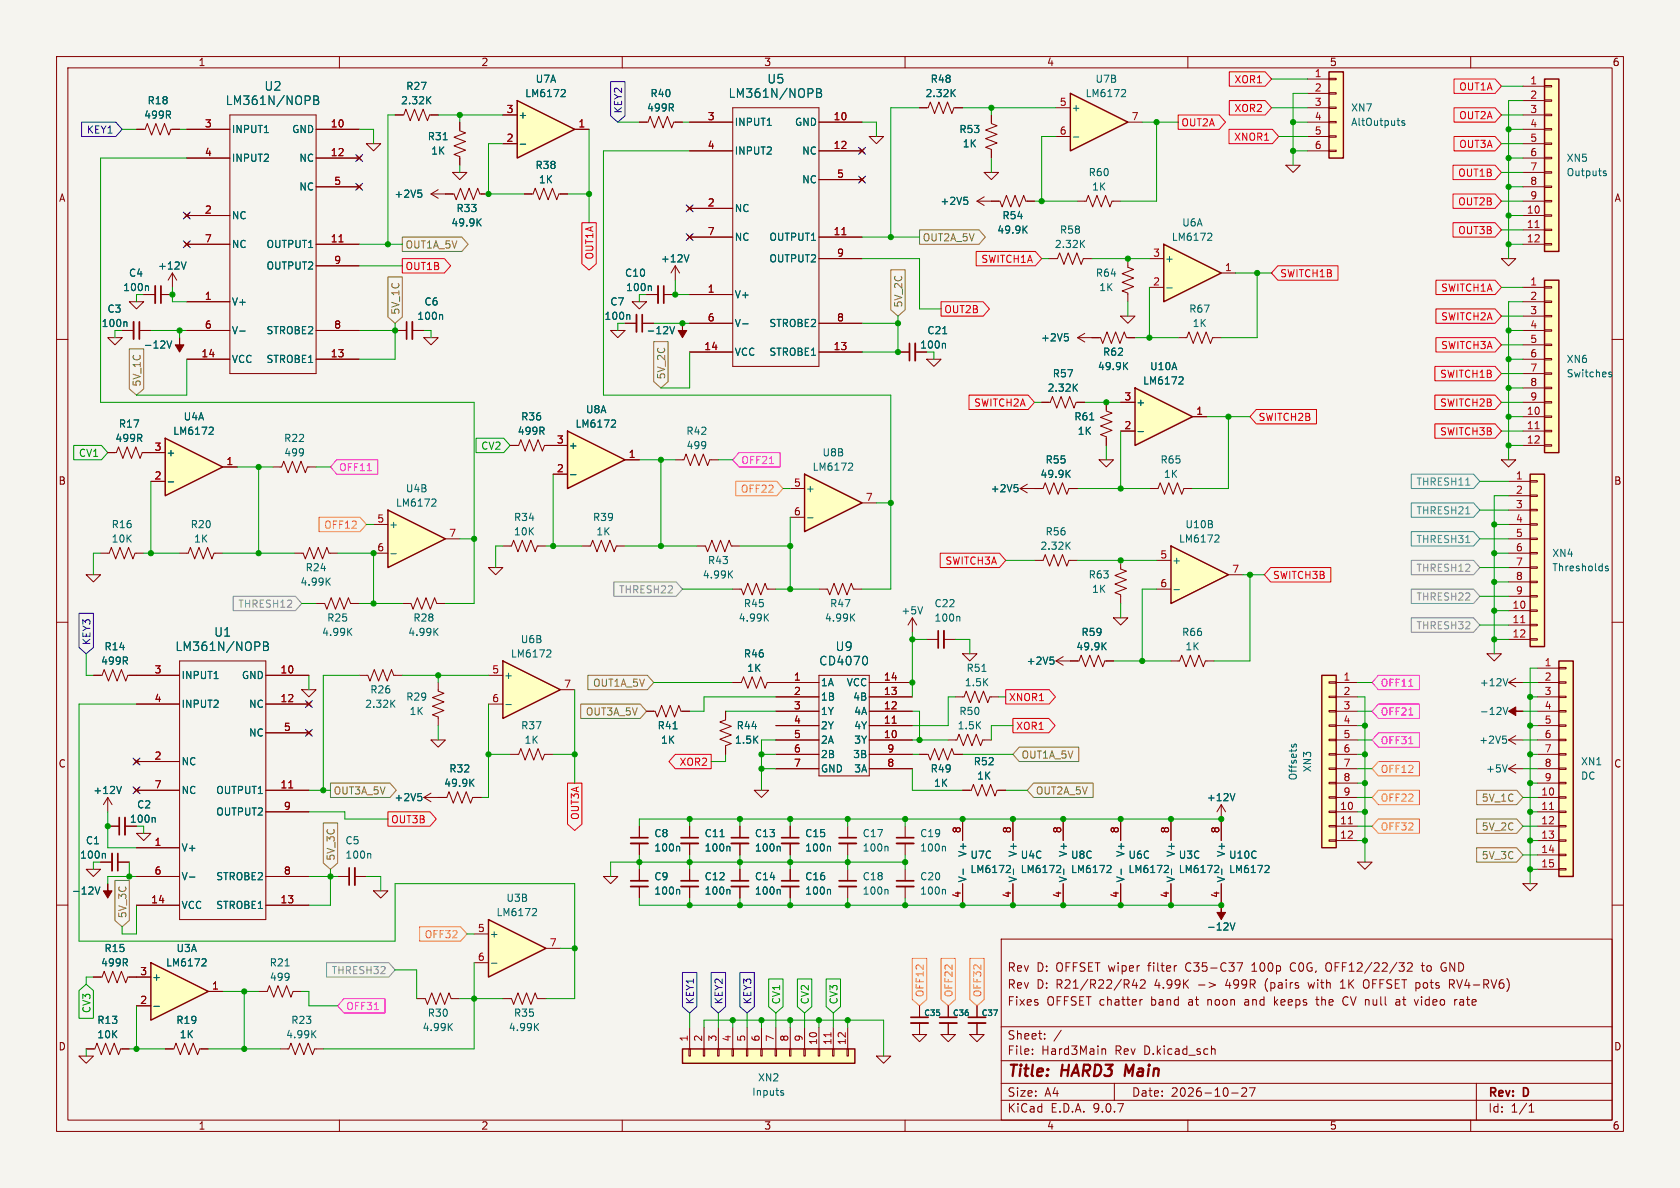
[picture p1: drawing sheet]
<svg xmlns="http://www.w3.org/2000/svg" width="297mm" height="210mm" viewBox="0 0 297 210" stroke-linecap="round" stroke-linejoin="round" font-family="sans-serif">
<defs><g id="words">
<g font-size="2.8" fill="#840000">
<text x="178" y="190.9">Title:</text>
<text x="187.7" y="190.9">HARD3</text>
<text x="199.7" y="190.9">Main</text>
</g>
<g font-size="2.1" fill="#006464">
<text x="46.7" y="16.2">U2</text>
<text x="128.7" y="17.5">LM361N/NOPB</text>
<text x="135.6" y="15">U5</text>
<text x="39.8" y="18.8">LM361N/NOPB</text>
<text x="37.8" y="112.8">U1</text>
<text x="30.9" y="115.3">LM361N/NOPB</text>
<text x="144.7" y="117.8">CD4070</text>
<text x="147.6" y="115.3">U9</text>
</g>
<g font-size="2.1" fill="#840000">
<text x="178" y="172">Rev</text>
<text x="183.2" y="172">D: OFFSET wiper</text>
<text x="203.3" y="172">filter</text>
<text x="210" y="172">C35-C37</text>
<text x="221.9" y="172">100p</text>
<text x="228.8" y="172">C0G,</text>
<text x="235.3" y="172">OFF12/22/32</text>
<text x="252.4" y="172">to</text>
<text x="255.9" y="172">GND</text>
<text x="178" y="178">Fixes</text>
<text x="178" y="175">Rev</text>
<text x="183.2" y="175">D: R21/R22/R42</text>
<text x="185" y="178">OFFSET chatter</text>
<text x="203.6" y="178">band</text>
<text x="204.3" y="175">4.99K</text>
<text x="210.3" y="178">at</text>
<text x="213.9" y="178">noon</text>
<text x="217.1" y="175">499R</text>
<text x="220.6" y="178">and</text>
<text x="224.2" y="175">(pairs</text>
<text x="226" y="178">keeps</text>
<text x="232" y="175">with</text>
<text x="233.6" y="178">the</text>
<text x="237.8" y="175">1K</text>
<text x="238.4" y="178">CV null</text>
<text x="242.1" y="175">OFFSET pots</text>
<text x="248.1" y="178">at</text>
<text x="251.6" y="178">video</text>
<text x="257.5" y="175">RV4-RV6)</text>
<text x="258.8" y="178">rate</text>
<text x="178" y="184">Sheet:</text>
<text x="178" y="186.7">File:</text>
<text x="184.1" y="186.7">Hard3Main</text>
<text x="197.2" y="186.7">Rev</text>
<text x="202.4" y="186.7">D.kicad_sch</text>
<text x="178" y="196.9">KiCad</text>
<text x="178" y="194.1">Size:</text>
<text x="184.7" y="194.1">A4</text>
<text x="185.7" y="196.9">E.D.A.</text>
<text x="193.3" y="196.9">9.0.7</text>
<text x="200" y="194.1">Date:</text>
<text x="207" y="194.1">2026-10-27</text>
<text x="263" y="194.3">Rev:</text>
<text x="263" y="196.9">Id:</text>
<text x="267.1" y="196.9">1/1</text>
<text x="269.4" y="194.3">D</text>
</g>
<g font-size="1.8" fill="#840000">
<text x="35" y="11.9">1</text>
<text x="85" y="11.9">2</text>
<text x="135" y="11.9">3</text>
<text x="185" y="11.9">4</text>
<text x="235" y="11.9">5</text>
<text x="285" y="11.9">6</text>
<text x="10.3" y="35.9">A</text>
<text x="285.3" y="35.9">A</text>
<text x="10.3" y="85.9">B</text>
<text x="285.3" y="85.9">B</text>
<text x="10.3" y="135.9">C</text>
<text x="285.3" y="135.9">C</text>
<text x="10.3" y="185.9">D</text>
<text x="285.3" y="185.9">D</text>
<text x="35" y="199.9">1</text>
<text x="85" y="199.9">2</text>
<text x="135" y="199.9">3</text>
<text x="185" y="199.9">4</text>
<text x="235" y="199.9">5</text>
<text x="285" y="199.9">6</text>
</g>
<g font-size="1.8" fill="#006464">
<text x="71.7" y="16.1">R27</text>
<text x="92.8" y="17.4">LM6172</text>
<text x="94.6" y="14.8">U7A</text>
<text x="114.9" y="17.4">R40</text>
<text x="163.5" y="17.4">2.32K</text>
<text x="164.4" y="14.8">R48</text>
<text x="191.8" y="17.4">LM6172</text>
<text x="193.6" y="14.8">U7B</text>
<text x="25.4" y="21.2">499R</text>
<text x="26" y="18.6">R18</text>
<text x="40.9" y="23.7">INPUT1</text>
<text x="51.6" y="23.7">GND</text>
<text x="70.8" y="18.6">2.32K</text>
<text x="91.6" y="21.2">+</text>
<text x="114.3" y="19.9">499R</text>
<text x="129.8" y="22.5">INPUT1</text>
<text x="140.5" y="22.5">GND</text>
<text x="169.5" y="23.7">R53</text>
<text x="189.4" y="19.9">+</text>
<text x="238.8" y="19.9">XN7</text>
<text x="238.8" y="22.5">AltOutputs</text>
<text x="40.9" y="28.8">INPUT2</text>
<text x="52.8" y="28.8">NC</text>
<text x="75.5" y="25">R31</text>
<text x="76.1" y="27.5">1K</text>
<text x="129.8" y="27.5">INPUT2</text>
<text x="141.7" y="27.5">NC</text>
<text x="170.1" y="26.3">1K</text>
<text x="276.9" y="28.8">XN5</text>
<text x="52.8" y="33.9">NC</text>
<text x="69.6" y="35.2">+2V5</text>
<text x="94.6" y="30.1">R38</text>
<text x="95.2" y="32.6">1K</text>
<text x="141.7" y="32.6">NC</text>
<text x="192.4" y="31.3">R60</text>
<text x="193" y="33.9">1K</text>
<text x="276.9" y="31.3">Outputs</text>
<text x="40.9" y="39">NC</text>
<text x="79.7" y="40.2">49.9K</text>
<text x="80.6" y="37.7">R33</text>
<text x="129.8" y="37.7">NC</text>
<text x="166.2" y="36.4">+2V5</text>
<text x="176.2" y="41.5">49.9K</text>
<text x="177.1" y="39">R54</text>
<text x="187.3" y="41.5">R58</text>
<text x="208.9" y="40.2">U6A</text>
<text x="27.8" y="47.9">+12V</text>
<text x="40.9" y="44">NC</text>
<text x="47" y="44">OUTPUT1</text>
<text x="47" y="47.9">OUTPUT2</text>
<text x="116.7" y="46.6">+12V</text>
<text x="129.8" y="42.8">NC</text>
<text x="135.9" y="42.8">OUTPUT1</text>
<text x="135.9" y="46.6">OUTPUT2</text>
<text x="186.4" y="44">2.32K</text>
<text x="205.9" y="46.6">+</text>
<text x="207.1" y="42.8">LM6172</text>
<text x="21.7" y="51.7">100n</text>
<text x="22.7" y="49.1">C4</text>
<text x="110.4" y="49.1">C10</text>
<text x="110.6" y="51.7">100n</text>
<text x="129.8" y="52.9">V+</text>
<text x="193.6" y="49.1">R64</text>
<text x="194.2" y="51.7">1K</text>
<text x="17.9" y="58">100n</text>
<text x="18.9" y="55.5">C3</text>
<text x="40.9" y="54.2">V+</text>
<text x="40.9" y="59.3">V-</text>
<text x="47" y="59.3">STROBE2</text>
<text x="73.7" y="56.7">100n</text>
<text x="74.9" y="54.2">C6</text>
<text x="106.8" y="56.7">100n</text>
<text x="107.8" y="54.2">C7</text>
<text x="114.2" y="59.3">-12V</text>
<text x="129.8" y="58">V-</text>
<text x="135.9" y="58">STROBE2</text>
<text x="163.8" y="59.3">C21</text>
<text x="210.1" y="55.5">R67</text>
<text x="210.7" y="58">1K</text>
<text x="25.3" y="61.8">-12V</text>
<text x="40.9" y="64.4">VCC</text>
<text x="47" y="64.4">STROBE1</text>
<text x="129.8" y="63.1">VCC</text>
<text x="135.9" y="63.1">STROBE1</text>
<text x="162.6" y="61.8">100n</text>
<text x="183.9" y="60.6">+2V5</text>
<text x="194" y="65.6">49.9K</text>
<text x="194.9" y="63.1">R62</text>
<text x="203.2" y="65.6">U10A</text>
<text x="276.9" y="64.4">XN6</text>
<text x="185.1" y="69.4">2.32K</text>
<text x="186" y="66.9">R57</text>
<text x="200.8" y="72">+</text>
<text x="202" y="68.2">LM6172</text>
<text x="276.9" y="66.9">Switches</text>
<text x="20.9" y="75.8">R17</text>
<text x="30.5" y="77.1">LM6172</text>
<text x="32.4" y="74.5">U4A</text>
<text x="91.4" y="77.1">499R</text>
<text x="92" y="74.5">R36</text>
<text x="101.6" y="75.8">LM6172</text>
<text x="103.5" y="73.3">U8A</text>
<text x="121.2" y="77.1">R42</text>
<text x="189.8" y="74.5">R61</text>
<text x="190.4" y="77.1">1K</text>
<text x="20.3" y="78.3">499R</text>
<text x="29.3" y="80.9">+</text>
<text x="50.1" y="78.3">R22</text>
<text x="50.2" y="80.9">499</text>
<text x="100.5" y="79.6">+</text>
<text x="121.3" y="79.6">499</text>
<text x="143.6" y="83.4">LM6172</text>
<text x="145.3" y="80.9">U8B</text>
<text x="184.7" y="82.1">R55</text>
<text x="205.1" y="82.1">R65</text>
<text x="69.9" y="89.8">LM6172</text>
<text x="71.7" y="87.2">U4B</text>
<text x="142.4" y="87.2">+</text>
<text x="175" y="87.2">+2V5</text>
<text x="183.8" y="84.7">49.9K</text>
<text x="205.7" y="84.7">1K</text>
<text x="19.6" y="93.6">R16</text>
<text x="33.6" y="93.6">R20</text>
<text x="68.7" y="93.6">+</text>
<text x="90.8" y="92.3">R34</text>
<text x="90.8" y="94.8">10K</text>
<text x="104.7" y="92.3">R39</text>
<text x="105.3" y="94.8">1K</text>
<text x="184.7" y="94.8">R56</text>
<text x="209.5" y="93.6">U10B</text>
<text x="19.6" y="96.1">10K</text>
<text x="34.2" y="96.1">1K</text>
<text x="53.9" y="101.2">R24</text>
<text x="125.1" y="99.9">R43</text>
<text x="183.8" y="97.4">2.32K</text>
<text x="207.1" y="99.9">+</text>
<text x="208.3" y="96.1">LM6172</text>
<text x="274.3" y="98.7">XN4</text>
<text x="274.3" y="101.2">Thresholds</text>
<text x="53" y="103.7">4.99K</text>
<text x="124.1" y="102.5">4.99K</text>
<text x="131.4" y="107.5">R45</text>
<text x="146.6" y="107.5">R47</text>
<text x="165.1" y="107.5">C22</text>
<text x="192.4" y="102.5">R63</text>
<text x="193" y="105">1K</text>
<text x="56.8" y="112.6">4.99K</text>
<text x="57.7" y="110.1">R25</text>
<text x="72.1" y="112.6">4.99K</text>
<text x="73" y="110.1">R28</text>
<text x="92" y="113.9">U6B</text>
<text x="130.5" y="110.1">4.99K</text>
<text x="145.7" y="110.1">4.99K</text>
<text x="159.3" y="108.8">+5V</text>
<text x="165.1" y="110.1">100n</text>
<text x="191.1" y="112.6">R59</text>
<text x="208.9" y="112.6">R66</text>
<text x="17.8" y="117.7">499R</text>
<text x="18.4" y="115.2">R14</text>
<text x="90.2" y="116.4">LM6172</text>
<text x="131.4" y="116.4">R46</text>
<text x="132" y="119">1K</text>
<text x="170.8" y="119">R51</text>
<text x="181.4" y="117.7">+2V5</text>
<text x="190.2" y="115.2">49.9K</text>
<text x="209.5" y="115.2">1K</text>
<text x="32" y="120.2">INPUT1</text>
<text x="32" y="125.3">INPUT2</text>
<text x="42.7" y="120.2">GND</text>
<text x="43.9" y="125.3">NC</text>
<text x="64.5" y="125.3">2.32K</text>
<text x="65.4" y="122.8">R26</text>
<text x="71.7" y="124.1">R29</text>
<text x="89" y="120.2">+</text>
<text x="145" y="121.5">1A</text>
<text x="145" y="124.1">1B</text>
<text x="149.6" y="121.5">VCC</text>
<text x="150.7" y="124.1">4B</text>
<text x="170.5" y="121.5">1.5K</text>
<text x="261.5" y="121.5">+12V</text>
<text x="43.9" y="130.4">NC</text>
<text x="72.3" y="126.6">1K</text>
<text x="92" y="129.1">R37</text>
<text x="92.6" y="131.7">1K</text>
<text x="116.2" y="129.1">R41</text>
<text x="116.8" y="131.7">1K</text>
<text x="129.8" y="131.7">1.5K</text>
<text x="130.1" y="129.1">R44</text>
<text x="145" y="126.6">1Y</text>
<text x="145" y="129.1">2Y</text>
<text x="145" y="131.7">2A</text>
<text x="150.9" y="126.6">4A</text>
<text x="150.9" y="129.1">4Y</text>
<text x="150.9" y="131.7">3Y</text>
<text x="169.2" y="129.1">1.5K</text>
<text x="169.5" y="126.6">R50</text>
<text x="261.4" y="131.7">+2V5</text>
<text x="261.5" y="126.6">-12V</text>
<text x="32" y="135.5">NC</text>
<text x="79.3" y="136.8">R32</text>
<text x="145" y="136.8">GND</text>
<text x="145" y="134.2">2B</text>
<text x="150.7" y="134.2">3B</text>
<text x="150.9" y="136.8">3A</text>
<text x="164.4" y="136.8">R49</text>
<text x="172" y="135.5">R52</text>
<text x="232" y="136.6" transform="rotate(-90 232 136.6)">XN3</text>
<text x="262.6" y="136.8">+5V</text>
<text x="279.4" y="135.5">XN1</text>
<text x="16.4" y="140.6">+12V</text>
<text x="24.1" y="143.1">C2</text>
<text x="32" y="140.6">NC</text>
<text x="38.1" y="140.6">OUTPUT1</text>
<text x="69.6" y="141.8">+2V5</text>
<text x="78.4" y="139.3">49.9K</text>
<text x="165" y="139.3">1K</text>
<text x="172.6" y="138">1K</text>
<text x="213.3" y="141.8">+12V</text>
<text x="229.5" y="138" transform="rotate(-90 229.5 138)">Offsets</text>
<text x="279.4" y="138">DC</text>
<text x="15.1" y="149.5">C1</text>
<text x="22.9" y="145.6">100n</text>
<text x="38.1" y="144.4">OUTPUT2</text>
<text x="61" y="149.5">C5</text>
<text x="115.6" y="148.2">C8</text>
<text x="124.5" y="148.2">C11</text>
<text x="133.4" y="148.2">C13</text>
<text x="142.2" y="148.2">C15</text>
<text x="152.4" y="148.2">C17</text>
<text x="162.6" y="148.2">C19</text>
<text x="14.1" y="152">100n</text>
<text x="32" y="150.7">V+</text>
<text x="32" y="155.8">V-</text>
<text x="38.1" y="155.8">STROBE2</text>
<text x="61" y="152">100n</text>
<text x="115.6" y="150.7">100n</text>
<text x="115.6" y="155.8">C9</text>
<text x="124.5" y="150.7">100n</text>
<text x="124.5" y="155.8">C12</text>
<text x="133.4" y="150.7">100n</text>
<text x="133.4" y="155.8">C14</text>
<text x="142.2" y="150.7">100n</text>
<text x="142.2" y="155.8">C16</text>
<text x="152.4" y="150.7">100n</text>
<text x="152.4" y="155.8">C18</text>
<text x="162.6" y="150.7">100n</text>
<text x="162.6" y="155.8">C20</text>
<text x="171" y="151.6" transform="rotate(-90 171 151.6)">V+</text>
<text x="171.5" y="154.5">LM6172</text>
<text x="171.5" y="152">U7C</text>
<text x="179.9" y="151.6" transform="rotate(-90 179.9 151.6)">V+</text>
<text x="180.3" y="154.5">LM6172</text>
<text x="180.3" y="152">U4C</text>
<text x="188.8" y="151.6" transform="rotate(-90 188.8 151.6)">V+</text>
<text x="189.2" y="154.5">LM6172</text>
<text x="189.2" y="152">U8C</text>
<text x="199" y="151.6" transform="rotate(-90 199 151.6)">V+</text>
<text x="199.4" y="154.5">LM6172</text>
<text x="199.4" y="152">U6C</text>
<text x="207.9" y="151.6" transform="rotate(-90 207.9 151.6)">V+</text>
<text x="208.3" y="154.5">LM6172</text>
<text x="208.3" y="152">U3C</text>
<text x="216.8" y="151.6" transform="rotate(-90 216.8 151.6)">V+</text>
<text x="217.2" y="152">U10C</text>
<text x="217.2" y="154.5">LM6172</text>
<text x="12.6" y="158.3">-12V</text>
<text x="32" y="160.9">VCC</text>
<text x="38.1" y="160.9">STROBE1</text>
<text x="89.4" y="159.6">U3B</text>
<text x="115.6" y="158.3">100n</text>
<text x="124.5" y="158.3">100n</text>
<text x="133.4" y="158.3">100n</text>
<text x="142.2" y="158.3">100n</text>
<text x="152.4" y="158.3">100n</text>
<text x="162.6" y="158.3">100n</text>
<text x="171" y="156.1" transform="rotate(-90 171 156.1)">V-</text>
<text x="179.9" y="156.1" transform="rotate(-90 179.9 156.1)">V-</text>
<text x="188.8" y="156.1" transform="rotate(-90 188.8 156.1)">V-</text>
<text x="199" y="156.1" transform="rotate(-90 199 156.1)">V-</text>
<text x="207.9" y="156.1" transform="rotate(-90 207.9 156.1)">V-</text>
<text x="216.8" y="156.1" transform="rotate(-90 216.8 156.1)">V-</text>
<text x="86.5" y="166">+</text>
<text x="87.7" y="162.2">LM6172</text>
<text x="213.3" y="164.7">-12V</text>
<text x="17.8" y="171">499R</text>
<text x="18.4" y="168.5">R15</text>
<text x="26.8" y="173.6">+</text>
<text x="29.3" y="171">LM6172</text>
<text x="31.1" y="168.5">U3A</text>
<text x="47.6" y="171">R21</text>
<text x="47.6" y="173.6">499</text>
<text x="75.5" y="179.9">R30</text>
<text x="90.8" y="179.9">R35</text>
<text x="17.1" y="181.2">R13</text>
<text x="17.1" y="183.7">10K</text>
<text x="31.1" y="181.2">R19</text>
<text x="31.7" y="183.7">1K</text>
<text x="50.5" y="183.7">4.99K</text>
<text x="51.4" y="181.2">R23</text>
<text x="74.6" y="182.5">4.99K</text>
<text x="89.9" y="182.5">4.99K</text>
<text x="133.9" y="191.4">XN2</text>
<text x="132.9" y="193.9">Inputs</text>
</g>
<g font-size="1.8" fill="#f00">
<text x="218.1" y="14.9">XOR1</text>
<text x="257.9" y="16.2">OUT1A</text>
<text x="208.8" y="22.5">OUT2A</text>
<text x="218.1" y="20">XOR2</text>
<text x="257.9" y="21.3">OUT2A</text>
<text x="218.1" y="25.1">XNOR1</text>
<text x="257.9" y="26.4">OUT3A</text>
<text x="257.7" y="31.4">OUT1B</text>
<text x="257.7" y="36.5">OUT2B</text>
<text x="257.7" y="41.6">OUT3B</text>
<text x="71.6" y="47.9">OUT1B</text>
<text x="105.1" y="46" transform="rotate(-90 105.1 46)">OUT1A</text>
<text x="173.4" y="46.7">SWITCH1A</text>
<text x="226.2" y="49.2">SWITCH1B</text>
<text x="254.7" y="51.8">SWITCH1A</text>
<text x="166.8" y="55.6">OUT2B</text>
<text x="254.7" y="56.8">SWITCH2A</text>
<text x="254.7" y="61.9">SWITCH3A</text>
<text x="254.5" y="67">SWITCH1B</text>
<text x="172.1" y="72.1">SWITCH2A</text>
<text x="222.4" y="74.6">SWITCH2B</text>
<text x="254.5" y="72.1">SWITCH2B</text>
<text x="254.5" y="77.2">SWITCH3B</text>
<text x="167" y="100">SWITCH3A</text>
<text x="224.9" y="102.6">SWITCH3B</text>
<text x="178.3" y="124.1">XNOR1</text>
<text x="179.5" y="129.2">XOR1</text>
<text x="120" y="135.6">XOR2</text>
<text x="69.1" y="145.7">OUT3B</text>
<text x="102.6" y="145" transform="rotate(-90 102.6 145)">OUT3A</text>
</g>
<g font-size="1.8" fill="#a90000">
<text x="232.3" y="13.7">1</text>
<text x="232.3" y="16.3">2</text>
<text x="270.4" y="15">1</text>
<text x="270.4" y="17.5">2</text>
<text x="36.1" y="22.6">3</text>
<text x="58.4" y="22.6">10</text>
<text x="89.5" y="20.1">3</text>
<text x="102.2" y="22.6">1</text>
<text x="125" y="21.3">3</text>
<text x="147.3" y="21.3">10</text>
<text x="187.3" y="18.8">5</text>
<text x="187.3" y="23.9">6</text>
<text x="200" y="21.3">7</text>
<text x="232.3" y="18.8">3</text>
<text x="232.3" y="21.3">4</text>
<text x="232.3" y="23.9">5</text>
<text x="270.4" y="20.1">3</text>
<text x="270.4" y="22.6">4</text>
<text x="36.1" y="27.7">4</text>
<text x="58.4" y="27.7">12</text>
<text x="89.5" y="25.1">2</text>
<text x="125" y="26.4">4</text>
<text x="147.3" y="26.4">12</text>
<text x="232.3" y="26.4">6</text>
<text x="270.4" y="25.1">5</text>
<text x="270.4" y="27.7">6</text>
<text x="59" y="32.8">5</text>
<text x="147.9" y="31.5">5</text>
<text x="270.4" y="30.2">7</text>
<text x="270.4" y="32.8">8</text>
<text x="270.4" y="35.3">9</text>
<text x="36.1" y="37.8">2</text>
<text x="125" y="36.6">2</text>
<text x="125" y="41.7">7</text>
<text x="147.3" y="41.7">11</text>
<text x="269.8" y="37.8">10</text>
<text x="269.8" y="40.4">11</text>
<text x="36.1" y="42.9">7</text>
<text x="58.4" y="42.9">11</text>
<text x="59" y="46.7">9</text>
<text x="147.9" y="45.5">9</text>
<text x="203.8" y="45.5">3</text>
<text x="269.8" y="42.9">12</text>
<text x="36.1" y="53.1">1</text>
<text x="125" y="51.8">1</text>
<text x="203.8" y="50.5">2</text>
<text x="216.5" y="48">1</text>
<text x="270.4" y="50.5">1</text>
<text x="270.4" y="53.1">2</text>
<text x="36.1" y="58.2">6</text>
<text x="59" y="58.2">8</text>
<text x="125" y="56.9">6</text>
<text x="147.9" y="56.9">8</text>
<text x="270.4" y="55.6">3</text>
<text x="270.4" y="58.2">4</text>
<text x="35.5" y="63.2">14</text>
<text x="58.4" y="63.2">13</text>
<text x="124.4" y="62">14</text>
<text x="147.3" y="62">13</text>
<text x="270.4" y="60.7">5</text>
<text x="270.4" y="63.2">6</text>
<text x="270.4" y="65.8">7</text>
<text x="198.7" y="70.9">3</text>
<text x="270.4" y="68.3">8</text>
<text x="270.4" y="70.9">9</text>
<text x="198.7" y="75.9">2</text>
<text x="211.4" y="73.4">1</text>
<text x="269.8" y="73.4">10</text>
<text x="269.8" y="75.9">11</text>
<text x="27.2" y="79.8">3</text>
<text x="39.9" y="82.3">1</text>
<text x="98.4" y="78.5">3</text>
<text x="98.4" y="83.6">2</text>
<text x="111.1" y="81">1</text>
<text x="269.8" y="78.5">12</text>
<text x="27.2" y="84.8">2</text>
<text x="140.3" y="86.1">5</text>
<text x="153" y="88.6">7</text>
<text x="267.9" y="84.8">1</text>
<text x="267.9" y="87.4">2</text>
<text x="267.9" y="89.9">3</text>
<text x="66.6" y="92.5">5</text>
<text x="79.3" y="95">7</text>
<text x="140.3" y="91.2">6</text>
<text x="267.9" y="92.5">4</text>
<text x="267.9" y="95">5</text>
<text x="66.6" y="97.5">6</text>
<text x="205" y="98.8">5</text>
<text x="217.7" y="101.3">7</text>
<text x="267.9" y="97.5">6</text>
<text x="267.9" y="100.1">7</text>
<text x="205" y="103.9">6</text>
<text x="267.3" y="107.7">10</text>
<text x="267.9" y="102.6">8</text>
<text x="267.9" y="105.2">9</text>
<text x="267.3" y="110.2">11</text>
<text x="267.3" y="112.8">12</text>
<text x="27.2" y="119.1">3</text>
<text x="49.5" y="119.1">10</text>
<text x="86.9" y="119.1">5</text>
<text x="273" y="117.9">1</text>
<text x="27.2" y="124.2">4</text>
<text x="49.5" y="124.2">12</text>
<text x="86.9" y="124.2">6</text>
<text x="99.6" y="121.7">7</text>
<text x="140.3" y="120.4">1</text>
<text x="140.3" y="122.9">2</text>
<text x="140.3" y="125.5">3</text>
<text x="156.2" y="120.4">14</text>
<text x="156.2" y="122.9">13</text>
<text x="156.2" y="125.5">12</text>
<text x="237.4" y="120.4">1</text>
<text x="237.4" y="122.9">2</text>
<text x="237.4" y="125.5">3</text>
<text x="273" y="120.4">2</text>
<text x="273" y="122.9">3</text>
<text x="273" y="125.5">4</text>
<text x="50.1" y="129.3">5</text>
<text x="140.3" y="128">4</text>
<text x="140.3" y="130.6">5</text>
<text x="156.2" y="128">11</text>
<text x="156.2" y="130.6">10</text>
<text x="237.4" y="128">4</text>
<text x="237.4" y="130.6">5</text>
<text x="273" y="128">5</text>
<text x="273" y="130.6">6</text>
<text x="27.2" y="134.4">2</text>
<text x="140.3" y="135.6">7</text>
<text x="140.3" y="133.1">6</text>
<text x="156.8" y="133.1">9</text>
<text x="156.8" y="135.6">8</text>
<text x="237.4" y="133.1">6</text>
<text x="237.4" y="135.6">7</text>
<text x="273" y="133.1">7</text>
<text x="273" y="135.6">8</text>
<text x="27.2" y="139.4">7</text>
<text x="49.5" y="139.4">11</text>
<text x="50.1" y="143.3">9</text>
<text x="236.8" y="143.3">10</text>
<text x="237.4" y="138.2">8</text>
<text x="237.4" y="140.7">9</text>
<text x="272.4" y="140.7">10</text>
<text x="272.4" y="143.3">11</text>
<text x="273" y="138.2">9</text>
<text x="27.2" y="149.6">1</text>
<text x="169.9" y="147.4" transform="rotate(-90 169.9 147.4)">8</text>
<text x="178.8" y="147.4" transform="rotate(-90 178.8 147.4)">8</text>
<text x="187.7" y="147.4" transform="rotate(-90 187.7 147.4)">8</text>
<text x="197.9" y="147.4" transform="rotate(-90 197.9 147.4)">8</text>
<text x="206.8" y="147.4" transform="rotate(-90 206.8 147.4)">8</text>
<text x="215.6" y="147.4" transform="rotate(-90 215.6 147.4)">8</text>
<text x="236.8" y="145.8">11</text>
<text x="236.8" y="148.3">12</text>
<text x="272.4" y="145.8">12</text>
<text x="272.4" y="148.3">13</text>
<text x="27.2" y="154.7">6</text>
<text x="50.1" y="154.7">8</text>
<text x="272.4" y="150.9">14</text>
<text x="272.4" y="153.4">15</text>
<text x="26.6" y="159.8">14</text>
<text x="49.5" y="159.8">13</text>
<text x="169.9" y="158.8" transform="rotate(-90 169.9 158.8)">4</text>
<text x="178.8" y="158.8" transform="rotate(-90 178.8 158.8)">4</text>
<text x="187.7" y="158.8" transform="rotate(-90 187.7 158.8)">4</text>
<text x="197.9" y="158.8" transform="rotate(-90 197.9 158.8)">4</text>
<text x="206.8" y="158.8" transform="rotate(-90 206.8 158.8)">4</text>
<text x="215.6" y="158.8" transform="rotate(-90 215.6 158.8)">4</text>
<text x="84.4" y="164.8">5</text>
<text x="97.1" y="167.4">7</text>
<text x="24.7" y="172.5">3</text>
<text x="84.4" y="169.9">6</text>
<text x="24.7" y="177.5">2</text>
<text x="37.4" y="175">1</text>
<text x="121.7" y="184.2" transform="rotate(-90 121.7 184.2)">1</text>
<text x="124.2" y="184.2" transform="rotate(-90 124.2 184.2)">2</text>
<text x="126.7" y="184.2" transform="rotate(-90 126.7 184.2)">3</text>
<text x="129.3" y="184.2" transform="rotate(-90 129.3 184.2)">4</text>
<text x="131.8" y="184.2" transform="rotate(-90 131.8 184.2)">5</text>
<text x="134.4" y="184.2" transform="rotate(-90 134.4 184.2)">6</text>
<text x="136.9" y="184.2" transform="rotate(-90 136.9 184.2)">7</text>
<text x="139.4" y="184.2" transform="rotate(-90 139.4 184.2)">8</text>
<text x="142" y="184.2" transform="rotate(-90 142 184.2)">9</text>
<text x="144.5" y="184.8" transform="rotate(-90 144.5 184.8)">10</text>
<text x="147.1" y="184.8" transform="rotate(-90 147.1 184.8)">11</text>
<text x="149.6" y="184.8" transform="rotate(-90 149.6 184.8)">12</text>
</g>
<g font-size="1.8" fill="#00f">
<text x="15.2" y="23.8">KEY1</text>
<text x="110.2" y="20.2" transform="rotate(-90 110.2 20.2)">KEY2</text>
<text x="16.2" y="114.1" transform="rotate(-90 16.2 114.1)">KEY3</text>
<text x="122.9" y="177.6" transform="rotate(-90 122.9 177.6)">KEY1</text>
<text x="128" y="177.6" transform="rotate(-90 128 177.6)">KEY2</text>
<text x="133" y="177.6" transform="rotate(-90 133 177.6)">KEY3</text>
</g>
<g font-size="1.8" fill="#848400">
<text x="71.6" y="44.1">OUT1A_5V</text>
<text x="163" y="42.9">OUT2A_5V</text>
<text x="70.8" y="55.7" transform="rotate(-90 70.8 55.7)">5V_1C</text>
<text x="159.7" y="54.5" transform="rotate(-90 159.7 54.5)">5V_2C</text>
<text x="25.1" y="68.4" transform="rotate(-90 25.1 68.4)">5V_1C</text>
<text x="117.8" y="67.2" transform="rotate(-90 117.8 67.2)">5V_2C</text>
<text x="104.7" y="121.6">OUT1A_5V</text>
<text x="103.5" y="126.7">OUT3A_5V</text>
<text x="180.5" y="134.3">OUT1A_5V</text>
<text x="58.9" y="140.7">OUT3A_5V</text>
<text x="183" y="140.7">OUT2A_5V</text>
<text x="261.9" y="141.9">5V_1C</text>
<text x="261.9" y="147">5V_2C</text>
<text x="59.4" y="152.2" transform="rotate(-90 59.4 152.2)">5V_3C</text>
<text x="261.9" y="152.1">5V_3C</text>
<text x="22.5" y="162.4" transform="rotate(-90 22.5 162.4)">5V_3C</text>
</g>
<g font-size="1.8" fill="#008400">
<text x="13.8" y="81">CV1</text>
<text x="85" y="79.7">CV2</text>
<text x="16.2" y="179.2" transform="rotate(-90 16.2 179.2)">CV3</text>
<text x="138.1" y="177.6" transform="rotate(-90 138.1 177.6)">CV1</text>
<text x="143.2" y="177.6" transform="rotate(-90 143.2 177.6)">CV2</text>
<text x="148.3" y="177.6" transform="rotate(-90 148.3 177.6)">CV3</text>
</g>
<g font-size="1.8" fill="#f0f">
<text x="59.8" y="83.5">OFF11</text>
<text x="131" y="82.2">OFF21</text>
<text x="244" y="121.6">OFF11</text>
<text x="244" y="126.7">OFF21</text>
<text x="244" y="131.8">OFF31</text>
<text x="61.1" y="178.8">OFF31</text>
</g>
<g font-size="1.8" fill="#f90">
<text x="130.9" y="87.3">OFF22</text>
<text x="57.2" y="93.7">OFF12</text>
<text x="244" y="136.8">OFF12</text>
<text x="244" y="141.9">OFF22</text>
<text x="244" y="147">OFF32</text>
<text x="75" y="166.1">OFF32</text>
<text x="163.5" y="176.4" transform="rotate(-90 163.5 176.4)">OFF12</text>
<text x="168.6" y="176.4" transform="rotate(-90 168.6 176.4)">OFF22</text>
<text x="173.7" y="176.4" transform="rotate(-90 173.7 176.4)">OFF32</text>
</g>
<g font-size="1.8" fill="#00c2c2">
<text x="250.3" y="86">THRESH11</text>
<text x="250.3" y="91.1">THRESH21</text>
<text x="250.3" y="96.2">THRESH31</text>
</g>
<g font-size="1.8" fill="#848484">
<text x="250.3" y="101.3">THRESH12</text>
<text x="42" y="107.6">THRESH12</text>
<text x="109.3" y="105.1">THRESH22</text>
<text x="250.3" y="106.4">THRESH22</text>
<text x="250.3" y="111.4">THRESH32</text>
<text x="58.5" y="172.4">THRESH32</text>
</g>
<g font-size="1.4" fill="#006464">
<text x="163.3" y="179.8">C35</text>
<text x="168.4" y="179.8">C36</text>
<text x="173.4" y="179.8">C37</text>
</g>
</g></defs>
<path d="M0 0h297v210h-297z" fill="#f5f4ef" stroke="#f5f4ef" stroke-width=".18"/>
<g fill="none" stroke="#840000" stroke-width=".18">
<path d="M10 10h277v190h-277zM12 12h273v186h-273zM60 10v2M110 10v2M160 10v2M210 10v2M260 10v2M24.1 22.9h1.6l.3-1.1 .8 2.1 .8-2.1 .7 2.1 .8-2.1 .7 2.1 .4-1h1.5M32.6 37.7l.8 .8M33 22.9h7.6M33 27.9h7.6M33 38.1h7.6"/>
<path d="M33.4 37.7l-.8 .8M40.6 20.3h15.3v45.7h-15.3zM55.9 22.9h7.6M55.9 27.9h7.6M55.9 33h7.6M63.1 27.6l.8 .7M63.1 32.6l.8 .8M63.9 27.6l-.8 .7M63.9 32.6l-.8 .8M190.5 35.6h1.5l.4-1.1 .8 2.1 .7-2.1 .8 2.1 .8-2.1 .7 2.1 .4-1h1.5M32.6 42.8l.8 .8M33 43.2h7.6"/>
<path d="M33 53.3h7.6M33 58.4h7.6M33.4 42.8l-.8 .8M55.9 43.2h7.6M55.9 58.4h7.6M55.9 47h7.6M10 60h2M33 63.5h7.6M55.9 63.5h7.6M90.2 78.7h1.5l.4-1 .7 2.1 .8-2.1 .8 2.1 .7-2.1 .8 2.1 .4-1.1h1.5M285 60h2M88.9 96.5h1.5l.4-1 .8 2 .7-2 .8 2 .8-2 .7 2 .4-1h1.5"/>
<path d="M102.9 96.5h1.5l.4-1 .7 2 .8-2 .8 2 .7-2 .8 2 .4-1h1.5M10 110h2M285 110h2M15.2 153.7h2.6l-1.3 1.2zM17.8 152.4h2M20.8 152.4h2.1M170.2 144.8v3.8M170.2 156.2v3.8M179.1 144.8v3.8M179.1 156.2v3.8M188 144.8v3.8M188 156.2v3.8"/>
<path d="M10 160h2M177 166h108v32h-108zM200.5 173.1l-.3 1.1h.9M200.9 173.7v1M201.5 176.7v1M201.6 173.3l.6-.1 .2 .1 .1 .3-1 1.1h1M202 176.7l-.3 .1-.2 .2M207.9 170.7h.1M211.9 174.1h1.1M213.7 173.7l1.2 .4-1.2 .5M218.7 170.2h1l-.7 1.5M221.3 171.7h.9"/>
<path d="M221.5 170.6h-.2M225.3 176.2v1.5M225.9 176.7l-.6 .6M228.2 170.4l-.1 .4 .1 .7M231.2 173.7l.3 1M232.6 176.7h.6M232.8 176.2v1.3l.2 .2M234.7 170.2l-.1 .1a.96 .96 0 0 0 .1 1.4M237 174.7h.8M237.4 173.2l-.4 .4M237.9 176.2a.81 .81 0 0 0-.5 .7 .81 .81 0 0 0 .5 .8M241.1 174.5l.3 .2h.3"/>
<path d="M241.7 173.2h-.3l-.3 .2M246.8 176.8l.4-.1 .3 .2M247.3 170.2h.9l-.5 .6M247.5 177.1h-.5a.29 .29 0 0 0-.3 .3 .29 .29 0 0 0 .3 .3l.5-.1M248.2 170.9v.7M248.8 170.3l.6-.1 .2 .1 .1 .3-1 1.1h1M250.7 176.7l-.3 1M251.2 170.7h.6M251.5 170.2v1.3l.3 .2M254.8 171.3l.2 .3 .4 .1M255.5 170.2a.53 .53 0 0 0-.7 .4M256.6 174l.5 .7"/>
<path d="M257 173.3l-.2-.1h-.6v1.5M257 173.8l-.2 .2h-.6M257.6 176.7l-.4 .1M258.2 176.7l-.1 .1M258.2 177.1a.29 .29 0 0 0-.2 .3 .29 .29 0 0 0 .2 .3M285 160h2M60 198v2M110 198v2M160 198v2M177 194.5h108M177 191.5h108M177 187.5h108"/>
<path d="M177 181.5h108M182.5 186.3v.1M182.5 185.5v.1M184.7 183.6v.1M184.7 182.8v.1M187.6 182.1l-1.3 2M194.9 185.5h.5l.1 .9M197 191.5v3M210 198v2M214.2 185.5h.5l.1 .9M217.7 193.2h1.2M219.5 192.4l.6-.1 .2 .1 .1 .3-.9 1.1h.9"/>
<path d="M220.9 192.3h1l-.7 1.5M260 198v2M261 191.5v6.5M270.3 196.6h.9M270.3 195.5l.4-.4v1.5"/>
</g>
<path d="M199.1 188.2l-.3 2" fill="none" stroke="#840000" stroke-width=".4"/>
<path d="M55.5 17h.5l.2 .1 .1 .3-.3 .3a.41 .41 0 0 1 .4 .3 .41 .41 0 0 1-.3 .5h-.6zM55.5 17.7h.5M46.7 23.4h.8M42.4 58.5h1M18.5 150.9l.1 .1v.7M170.3 153.6v1M178.1 153h.4l.1 .3-.7 .9h.7M179.2 153.6v1M187 153h.4l.1 .3-.8 .9h.8M188.1 153.6v1M195.9 153h.4l.1 .3-.8 .9h.8" fill="none" stroke="#006464" stroke-width=".18"/>
<path d="M59.9 42.8h.8" fill="none" stroke="#a90000" stroke-width=".18"/>
<path d="M20.8 150.9v3" fill="none" stroke="#840000" stroke-width=".3"/>
<path d="M19.8 150.9v3" fill="none" stroke="#840000" stroke-width=".33"/>
<path d="M100.3 76.2l10.2 5.1-10.2 5.1z" fill="#ffffc2"/>
<path d="M100.3 76.2l10.2 5.1-10.2 5.1z" fill="none" stroke="#840000" stroke-width=".25"/>
<g fill="none" stroke="#840000" stroke-width=".18">
<path d="M97.8 78.7h2.5M97.8 83.8h2.5M110.5 81.3h2.5M119.4 81.3h1.5l.4-1 .7 2 .8-2 .8 2 .7-2 .8 2 .4-1h1.5M16.5 119.4h1.5l.4-1 .8 2 .7-2 .8 2 .8-2 .7 2 .4-1h9.1M31.7 116.8h15.3v45.8h-15.3zM47 119.4h7.6M86.4 100.3h2.5l-1.3 1.3zM23.7 134.2l.8 .8M23.7 139.3l.8 .8M24.1 124.5h7.6M24.1 134.6h7.6"/>
<path d="M24.1 139.7h7.6M24.5 134.2l-.8 .8M24.5 139.3l-.8 .8M47 124.5h7.6M47 139.7h7.6M47 129.5h7.6M54.2 124.1l.8 .7M54.2 129.2l.8 .7M55 124.1l-.8 .7M55 129.2l-.8 .7M19 141l-.7 1.2M19 141l.8 1.2"/>
<path d="M19 141v2.5M24.1 147.3h2.6l-1.3 1.3zM24.1 149.9h7.6M24.1 154.9h7.6M47 154.9h7.6M47 143.5h7.6M24.1 160h7.6M47 160h7.6"/>
</g>
<path d="M108.3 74.2l.4 .1 .1 .3-.8 .9h.8M100.9 83.9h.9M37.8 120h.8M46.6 113.5h.5l.2 .1 .1 .3-.3 .3a.41 .41 0 0 1 .4 .4 .41 .41 0 0 1-.3 .4h-.6zM46.6 114.2h.5M21.5 139l-.5 1.3M33.5 155h1" fill="none" stroke="#006464" stroke-width=".18"/>
<path d="M51 139.3h.8" fill="none" stroke="#a90000" stroke-width=".18"/>
<path d="M120.6 185.4h30.5v2.6h-30.5z" fill="#ffffc2"/>
<path d="M120.6 185.4h30.5v2.6h-30.5z" fill="none" stroke="#840000" stroke-width=".25"/>
<g fill="none" stroke="#840000" stroke-width=".18">
<path d="M64.8 25.4h2.5l-1.3 1.3zM19 59.7h2.6l-1.3 1.3zM21.6 58.4h2M22.9 53.3h2.5l-1.3 1.3zM24.6 58.4h2.1M25.4 52.1h2M28.4 52.1h2.1M30.5 48.3l-.8 1.2M30.5 48.3l.7 1.2M30.5 48.3v2.5M123.2 96.5h1.5l.4 1 .8-2 .7 2 .8-2 .7 2 .8-2 .4 1h1.5M129.5 104.1h1.6l.3 1.1 .8-2.1 .8 2.1 .7-2.1 .8 2.1 .8-2.1 .3 1h1.6"/>
<path d="M161.3 109.2l-.8 1.3M161.3 109.2l.8 1.3M161.3 109.2v2.6M129.5 120.7h1.6l.3-1.1 .8 2.1 .8-2.1 .7 2.1 .8-2.1 .8 2.1 .3-1h1.6M170.2 139.7h1.5l.4-1 .7 2 .8-2 .8 2 .7-2 .8 2 .4-1h1.5M66 157.5h2.6l-1.3 1.3zM29.2 185.4h1.5l.4-1 .8 2 .7-2 .8 2 .8-2 .7 2 .4-1h1.5M121.8 185.4h.2v1.3h-.2zM121.9 181.6v3.8M124.3 185.4h.3v1.3h-.3zM124.5 181.6v3.8M126.9 185.4h.2v1.3h-.2z"/>
<path d="M127 181.6v3.8M129.4 185.4h.3v1.3h-.3zM129.5 181.6v3.8M132 185.4h.2v1.3h-.2zM132.1 181.6v3.8M134.5 185.4h.2v1.3h-.2zM134.6 181.6v3.8M137 185.4h.3v1.3h-.3zM137.2 181.6v3.8M139.6 185.4h.2v1.3h-.2zM139.7 181.6v3.8M142.1 185.4h.3v1.3h-.3z"/>
<path d="M142.2 181.6v3.8M144.7 185.4h.2v1.3h-.2zM144.8 181.6v3.8M147.2 185.4h.2v1.3h-.2zM147.3 181.6v3.8M149.7 185.4h.3v1.3h-.3zM149.9 181.6v3.8"/>
</g>
<path d="M146.9 182.5v.8" fill="none" stroke="#a90000" stroke-width=".18"/>
<path d="M22.3 56.9l.1 .2v.6M26.1 50.5l.2 .2v.7M32.9 46.3l-.4 1.3M29.5 60.3l.4 1.2 .5-1.2M129 101.5l.5 .7M129.5 100.9l-.7 .7M135.3 109.1l.6 .7M135.9 108.5l-.8 .8M163.1 107.3l-.4 1.2M138.2 193.2l.3 .1 .1 .1-.2 .2h-.3M138.2 192.8h.3" fill="none" stroke="#006464" stroke-width=".18"/>
<path d="M24.6 56.9v3M28.4 50.5v3.1" fill="none" stroke="#840000" stroke-width=".3"/>
<path d="M23.6 56.9v3M27.4 50.5v3.1" fill="none" stroke="#840000" stroke-width=".33"/>
<path d="M31.7 59.7v1.3h.8l-.8 1.2-.7-1.2h.7z" fill="#840000" stroke="#840000" stroke-width=".18"/>
<path d="M68.6 90.2l10.1 5.1-10.1 5z" fill="#ffffc2"/>
<path d="M68.6 90.2l10.1 5.1-10.1 5z" fill="none" stroke="#840000" stroke-width=".25"/>
<path d="M17.8 97.8h1.5l.4-1 .7 2 .8-2 .8 2 .7-2 .8 2 .4-1h1.5M19 80h1.6l.4-1 .7 2 .8-2 .7 2 .8-2 .8 2 .3-1h1.6M52.1 97.8h1.5l.4 1 .7-2 .8 2 .8-2 .7 2 .8-2 .4 1h1.5M66 92.7h2.6M66 97.8h2.6M78.7 95.3h2.6M55.9 106.7h1.5l.4 1 .7-2 .8 2 .8-2 .7 2 .8-2 .4 1h1.5M71.1 106.7h1.5l.4 1 .8-2 .7 2 .8-2 .8 2 .7-2 .4 1h1.5M144.8 104.1h1.5l.4 1.1 .7-2.1 .8 2.1 .8-2.1 .7 2.1 .8-2.1 .4 1h1.5M53.3 121.9h2.6l-1.3 1.3zM16.5 172.7h1.5l.4-1 .8 2 .7-2 .8 2 .8-2 .7 2 .4-1h1.5" fill="none" stroke="#840000" stroke-width=".18"/>
<path d="M69.1 97.9h1M76.5 88.2l.5 .1 .1 .3-.8 .9h.8M57.8 102.7l.6 .7M58.4 102.2l-.7 .7M61.7 111.6l.5 .7M62.2 111.1l-.7 .7M76.9 111.6l.5 .7M77.4 111.1l-.7 .7M150.6 109.1l.5 .7M151.1 108.5l-.7 .8" fill="none" stroke="#006464" stroke-width=".18"/>
<path d="M26.7 170.2l10.1 5.1-10.1 5z" fill="#ffffc2"/>
<path d="M26.7 170.2l10.1 5.1-10.1 5z" fill="none" stroke="#840000" stroke-width=".25"/>
<path d="M15.2 101.6h2.6l-1.3 1.3zM24.1 172.7h2.6M24.1 177.8h2.6M36.8 175.3h2.6M45.7 175.3h1.5l.4-1.1 .8 2.1 .7-2.1 .8 2.1 .8-2.1 .7 2.1 .4-1h1.5M49.5 185.4h1.6l.3-1 .8 2 .8-2 .7 2 .8-2 .7 2 .4-1h1.5" fill="none" stroke="#840000" stroke-width=".18"/>
<path d="M27.2 177.9h1M35.9 169.5l.4 .1 .1 .3-.7 .9h.7M50.4 170.8h.7M55.3 182.7l.5 .8M55.8 182.2l-.7 .7" fill="none" stroke="#006464" stroke-width=".18"/>
<path d="M29.2 77.5l10.2 5.1-10.2 5z" fill="#ffffc2"/>
<path d="M29.2 77.5l10.2 5.1-10.2 5z" fill="none" stroke="#840000" stroke-width=".25"/>
<path d="M26.7 80h2.5M26.7 85.1h2.5M39.4 82.6h2.5M14 186.7h2.5l-1.3 1.3z" fill="none" stroke="#840000" stroke-width=".18"/>
<path d="M37.2 75.5l.4 .1 .1 .3-.8 .9h.8M29.7 85.2h1" fill="none" stroke="#006464" stroke-width=".18"/>
<path d="M142.2 83.8l10.2 5.1-10.2 5.1z" fill="#ffffc2"/>
<path d="M142.2 83.8l10.2 5.1-10.2 5.1z" fill="none" stroke="#840000" stroke-width=".25"/>
<g fill="none" stroke="#840000" stroke-width=".18">
<path d="M129.5 19.1h15.3v45.7h-15.3zM69.8 20.3h1.6l.4-1 .7 2 .8-2 .7 2 .8-2 .8 2 .3-1h1.6M76.2 34.3h4.1l.3 1 .8-2 .8 2 .7-2 .8 2 .8-2 .3 1h1.6M76.2 34.3l1.3 .8M77.5 33.5l-1.3 .8M80 30.5h2.5l-1.2 1.3zM81.3 21.6v1.5l1 .4-2 .8 2 .7-2 .8 2 .7-2 .8 1 .4v1.5M92.7 34.3h1.5l.4-1 .8 2 .7-2 .8 2 .8-2 .7 2 .4-1h1.5M121.5 36.4l.8 .8M121.9 21.6h7.6M121.9 26.7h7.6M121.9 36.8h7.6"/>
<path d="M122.3 36.4l-.8 .8M144.8 21.6h7.6M144.8 26.7h7.6M144.8 31.8h7.6M152 26.3l.8 .8M152 31.4l.8 .7M152.8 26.3l-.8 .8M152.8 31.4l-.8 .7M69.8 58.4h2.1M72.9 58.4h2M74.9 59.7h2.6l-1.3 1.3zM107.9 58.4h2.6l-1.3 1.3z"/>
<path d="M110.5 57.2h2M111.8 53.3h2.5l-1.3 1.3zM113.5 57.2h2.1M114.3 52.1h2M117.3 52.1h2.1M119.4 47l-.8 1.3M119.4 47l.7 1.3M119.4 47v2.5M121.5 41.5l.8 .8M121.9 52.1h7.6M121.9 57.2h7.6M121.9 41.9h7.6"/>
<path d="M122.3 41.5l-.8 .8M144.8 57.2h7.6M144.8 41.9h7.6M144.8 45.7h7.6M121.9 62.2h7.6M144.8 62.2h7.6M31.7 97.8h1.6l.4-1 .7 2 .8-2 .7 2 .8-2 .8 2 .3-1h1.6M48.3 82.6h1.5l.4-1.1 .7 2.1 .8-2.1 .8 2.1 .7-2.1 .8 2.1 .4-1h1.5M139.7 86.4h2.5M139.7 91.4h2.5M152.4 88.9h2.5M77.5 120.7v1.5l1 .4-2 .7 2 .8-2 .7 2 .8-2 .8 1 .3v1.6"/>
<path d="M90.2 133.4h1.5l.4-1.1 .7 2.1 .8-2.1 .8 2.1 .7-2.1 .8 2.1 .4-1h1.5M128.3 125.7v1.6l-1 .3 2 .8-2 .8 2 .7-2 .8 2 .7-1 .4v1.6M130.8 146.1v2M130.8 149.1v2M130.8 153.7v2M130.8 156.7v2.1M88.9 176.5h1.5l.4 1 .8-2 .7 2 .8-2 .8 2 .7-2 .4 1h1.5M15.2 185.4h1.6l.3-1 .8 2 .8-2 .7 2 .8-2 .8 2 .3-1h1.6"/>
</g>
<g fill="none" stroke="#006464" stroke-width=".18">
<path d="M75.6 17.6l.6 .8M76.2 17.1l-.8 .7M144.4 15.7h.5l.2 .1 .1 .3-.3 .3a.41 .41 0 0 1 .4 .4 .41 .41 0 0 1-.3 .4h-.6zM144.4 16.4h.5M73.9 33.6h.6M74.3 34.1l.3 .2v.3l-.3 .3M78.3 24.7h.8M84.5 39.2l.6 .7M85.1 38.7l-.8 .7M135.6 22.2h.8M78.1 55.6l.1 .2v.7M111.2 55.6l.1 .2v.7"/>
<path d="M115 50.5l.2 .2v.7M118.4 57.7l.4 1.3 .5-1.3M121.8 45l-.4 1.3M131.3 57.2h1M142.8 91.5h.9M150.2 81.9h.4l.1 .3-.7 .9h.7M137.8 149.6l.1 .2v.6M137.8 157.2l.1 .2v.7M94.7 181.5l.5 .7M95.2 180.9l-.7 .7"/>
</g>
<path d="M71.9 56.9v3M113.5 55.6v3.1M117.3 50.5v3.1M129.3 148.1h3M129.3 155.7h3" fill="none" stroke="#840000" stroke-width=".3"/>
<path d="M72.9 56.9v3M112.5 55.6v3.1M116.3 50.5v3.1M129.3 149.1h3M129.3 156.7h3" fill="none" stroke="#840000" stroke-width=".33"/>
<path d="M120.6 57.2v1.2h.8l-.8 1.3-.7-1.3h.7z" fill="#840000" stroke="#840000" stroke-width=".18"/>
<path d="M148.8 41.5h.8" fill="none" stroke="#a90000" stroke-width=".18"/>
<path d="M86.4 162.6l10.1 5-10.1 5.1z" fill="#ffffc2"/>
<path d="M86.4 162.6l10.1 5-10.1 5.1z" fill="none" stroke="#840000" stroke-width=".25"/>
<path d="M83.8 165.1h2.6M83.8 170.2h2.6M96.5 167.6h2.6" fill="none" stroke="#840000" stroke-width=".18"/>
<path d="M86.9 170.3h1M94.3 160.6l.4 .1 .2 .3-.8 .9h.8" fill="none" stroke="#006464" stroke-width=".18"/>
<path d="M91.4 17.8l10.2 5.1-10.2 5z" fill="#ffffc2"/>
<path d="M91.4 17.8l10.2 5.1-10.2 5z" fill="none" stroke="#840000" stroke-width=".25"/>
<path d="M88.9 20.3h2.5M88.9 25.4h2.5M101.6 22.9h2.5M113 21.6h1.6l.3-1 .8 2 .8-2 .7 2 .8-2 .7 2 .4-1h1.5M76.2 130.8h2.5l-1.2 1.3zM133.3 139.7h2.6l-1.3 1.3z" fill="none" stroke="#840000" stroke-width=".18"/>
<path d="M99.4 15.8l.4 .1 .1 .3-.7 .9h.7M92 25.5h.9" fill="none" stroke="#006464" stroke-width=".18"/>
<path d="M189.2 16.5l10.2 5.1-10.2 5.1z" fill="#ffffc2"/>
<path d="M189.2 16.5l10.2 5.1-10.2 5.1z" fill="none" stroke="#840000" stroke-width=".25"/>
<path d="M186.7 19.1h2.5M186.7 24.1h2.5M199.4 21.6h2.5M63.5 119.4h1.5l.4 1 .8-2 .7 2 .8-2 .8 2 .7-2 .4 1h1.5" fill="none" stroke="#840000" stroke-width=".18"/>
<path d="M198.5 15.8l.4 .1 .1 .3-.8 .9h.8M189.8 24.2h.9M69.3 124.3l.5 .7M69.8 123.8l-.7 .7" fill="none" stroke="#006464" stroke-width=".18"/>
<path d="M234.9 12.7h2.6v15.2h-2.6z" fill="#ffffc2"/>
<path d="M234.9 12.7h2.6v15.2h-2.6z" fill="none" stroke="#840000" stroke-width=".25"/>
<path d="M231.1 14h3.8M231.1 16.5h3.8M231.1 19.1h3.8M234.9 13.8h1.3v.3h-1.3zM234.9 16.4h1.3v.2h-1.3zM234.9 18.9h1.3v.3h-1.3zM231.1 21.6h3.8M231.1 24.1h3.8M231.1 26.7h3.8M234.9 21.5h1.3v.2h-1.3zM234.9 24h1.3v.3h-1.3zM234.9 26.5h1.3v.3h-1.3z" fill="none" stroke="#840000" stroke-width=".18"/>
<path d="M248.3 21.4l-.3-.1-.2 .2 .1 .2 .4 .1v.3h-.5" fill="none" stroke="#006464" stroke-width=".18"/>
<path d="M270.5 83.8h2.5v30.5h-2.5z" fill="#ffffc2"/>
<path d="M270.5 83.8h2.5v30.5h-2.5z" fill="none" stroke="#840000" stroke-width=".25"/>
<g fill="none" stroke="#840000" stroke-width=".18">
<path d="M227.3 29.2h2.6l-1.3 1.3zM185.4 45.7h1.5l.4-1 .8 2 .7-2 .8 2 .8-2 .7 2 .4-1h1.5M266.7 85.1h3.8M266.7 87.6h3.8M266.7 90.2h3.8M266.7 92.7h3.8M266.7 95.3h3.8M266.7 97.8h3.8M270.5 85h1.3v.2h-1.3zM270.5 87.5h1.3v.3h-1.3zM270.5 90h1.3v.3h-1.3zM270.5 92.6h1.3v.2h-1.3z"/>
<path d="M270.5 95.1h1.3v.3h-1.3zM270.5 97.7h1.3v.2h-1.3zM266.7 100.3h3.8M266.7 102.9h3.8M266.7 105.4h3.8M266.7 108h3.8M266.7 110.5h3.8M266.7 113h3.8M270.5 100.2h1.3v.3h-1.3zM270.5 102.7h1.3v.3h-1.3zM270.5 105.3h1.3v.2h-1.3zM270.5 107.8h1.3v.3h-1.3z"/>
<path d="M270.5 110.4h1.3v.2h-1.3zM270.5 112.9h1.3v.3h-1.3zM106.7 154.9h2.5l-1.3 1.3zM73.7 176.5h1.5l.4 1 .7-2 .8 2 .8-2 .7 2 .8-2 .4 1h1.5"/>
</g>
<path d="M268.8 110.1h.8" fill="none" stroke="#a90000" stroke-width=".18"/>
<path d="M191.2 43l.5 .8M191.7 42.5l-.7 .7M284.3 100.1h-.3l-.2 .1 .1 .2 .4 .1v.3h-.5M79.4 181.5l.6 .7M80 180.9l-.7 .7" fill="none" stroke="#006464" stroke-width=".18"/>
<path d="M233.7 119.4h2.5v30.5h-2.5z" fill="#ffffc2"/>
<path d="M233.7 119.4h2.5v30.5h-2.5z" fill="none" stroke="#840000" stroke-width=".25"/>
<g fill="none" stroke="#840000" stroke-width=".18">
<path d="M234.9 120.5h1.3v.3h-1.3zM234.9 123.1h1.3v.2h-1.3zM234.9 125.6h1.3v.3h-1.3zM234.9 128.1h1.3v.3h-1.3zM234.9 130.7h1.3v.2h-1.3zM234.9 133.2h1.3v.3h-1.3zM234.9 135.8h1.3v.2h-1.3zM234.9 138.3h1.3v.3h-1.3zM236.2 120.7h3.8M236.2 123.2h3.8M236.2 125.7h3.8M236.2 128.3h3.8"/>
<path d="M236.2 130.8h3.8M236.2 133.4h3.8M236.2 135.9h3.8M236.2 138.4h3.8M215.9 142.2l-.8 1.3M215.9 142.2l.8 1.3M215.9 142.2v2.6M234.9 140.8h1.3v.3h-1.3zM234.9 143.4h1.3v.2h-1.3zM234.9 145.9h1.3v.3h-1.3zM234.9 148.5h1.3v.2h-1.3zM236.2 141h3.8"/>
<path d="M236.2 143.5h3.8M236.2 146.1h3.8M236.2 148.6h3.8"/>
</g>
<path d="M238.4 145.6h.7" fill="none" stroke="#a90000" stroke-width=".18"/>
<path d="M228.4 131.6l-.1 .3M228.8 131.9v-.3l.2-.1 .2 .2v.3M218.3 140.3l-.4 1.2M217.5 163.1l.4 1.3 .4-1.3" fill="none" stroke="#006464" stroke-width=".18"/>
<path d="M215.9 160v1.3h.8l-.8 1.3-.8-1.3h.8z" fill="#840000" stroke="#840000" stroke-width=".18"/>
<path d="M88.9 116.8l10.2 5.1-10.2 5.1z" fill="#ffffc2"/>
<path d="M88.9 116.8l10.2 5.1-10.2 5.1z" fill="none" stroke="#840000" stroke-width=".25"/>
<g fill="none" stroke="#840000" stroke-width=".18">
<path d="M162.6 19.1h1.5l.4-1.1 .7 2.1 .8-2.1 .8 2.1 .7-2.1 .8 2.1 .4-1h1.5M153.7 24.1h2.5l-1.3 1.3zM172.7 35.6h4.1l.4 1 .7-2.1 .8 2.1 .8-2.1 .7 2.1 .8-2.1 .4 1.1h1.5M172.7 35.6l1.3 .7M174 30.5h2.5l-1.2 1.3zM174 34.8l-1.3 .8M175.3 20.3v1.5l1 .4-2.1 .8 2.1 .7-2.1 .8 2.1 .8-2.1 .7 1.1 .4v1.5M190.5 59.7l1.3 .8M190.5 59.7h2.5M191.8 58.9l-1.3 .8M265.4 45.7h2.6l-1.3 1.3zM158.7 62.2h2.1"/>
<path d="M161.8 62.2h2M163.8 63.5h2.6l-1.3 1.3zM184.1 71.1h1.6l.4-1 .7 2 .8-2 .7 2 .8-2 .8 2 .3-1h1.6M195.6 71.1v1.5l1 .4-2 .8 2 .7-2 .8 2 .8-2 .7 1 .4v1.5M86.4 119.4h2.5M86.4 124.5h2.5M99.1 121.9h2.5M114.3 125.7h1.5l.4 1 .8-2 .7 2 .8-2 .8 2 .7-2 .4 1h1.5M59.7 154.9h2M62.7 154.9h2.1M74.9 141h4.1l.4-1 .7 2 .8-2 .8 2 .7-2 .8 2 .4-1h1.5M74.9 141l1.3 .7"/>
<path d="M76.2 140.2l-1.3 .8M198.1 144.8v3.8M198.1 156.2v3.8M207 144.8v3.8M207 156.2v3.8M215.9 144.8v3.8M215.9 156.2v3.8M240 152.4h2.6l-1.3 1.3zM162.6 177.8v2M167.6 177.8v2M172.7 177.8v2M154.9 186.7h2.6l-1.3 1.3z"/>
<path d="M161.3 182.9h2.5l-1.2 1.3zM162.6 180.8v2.1M166.4 182.9h2.5l-1.3 1.3zM167.6 180.8v2.1M171.4 182.9h2.6l-1.3 1.3zM172.7 180.8v2.1"/>
</g>
<g fill="none" stroke="#006464" stroke-width=".18">
<path d="M168.3 16.4l.6 .7M168.9 15.8l-.7 .7M170.4 34.9h.6M170.9 35.4l.2 .2v.3l-.2 .2M181.6 39.9l-.7 .8M166.7 59h.7M181 40.5l.6 .7M188.2 59h.6M188.6 59.5l.3 .2v.3l-.3 .3M167 60.7l.1 .2v.6M189.9 68.4l.6 .8M190.5 67.9l-.8 .7"/>
<path d="M192.6 74.2h.8M96.9 114.9h.4l.1 .3-.8 .9h.8M83.2 138.3l.6 .7M83.8 137.7l-.7 .8M89.4 124.6h1M119 128.8h.7M65.4 150.9l.1 .1v.7M73.9 140.3h.6M74.3 140.8l.3 .2v.3l-.3 .2M198.2 153.6v1M206 153h.5l.1 .3-.8 .9h.8M207.1 153.6v1"/>
<path d="M214.9 153h.4l.2 .3-.8 .9h.8M216 153.6v1M223.8 153h.4l.2 .3-.8 .9h.8"/>
</g>
<path d="M160.8 60.7v3.1M61.7 153.4v3.1M161 179.8h3.1M166.1 179.8h3.1M171.2 179.8h3" fill="none" stroke="#840000" stroke-width=".3"/>
<path d="M161.8 60.7v3.1M62.7 153.4v3.1M161 180.8h3.1M166.1 180.8h3.1M171.2 180.8h3" fill="none" stroke="#840000" stroke-width=".33"/>
<path d="M273 14h2.6v30.5h-2.6z" fill="#ffffc2"/>
<path d="M273 14h2.6v30.5h-2.6z" fill="none" stroke="#840000" stroke-width=".25"/>
<g fill="none" stroke="#840000" stroke-width=".18">
<path d="M269.2 15.2h3.8M269.2 17.8h3.8M273 15.1h1.3v.3h-1.3zM273 17.7h1.3v.2h-1.3zM269.2 20.3h3.8M269.2 22.9h3.8M269.2 25.4h3.8M269.2 27.9h3.8M269.2 30.5h3.8M269.2 33h3.8M269.2 35.6h3.8M269.2 38.1h3.8"/>
<path d="M273 20.2h1.3v.2h-1.3zM273 22.7h1.3v.3h-1.3zM273 25.3h1.3v.2h-1.3zM273 27.8h1.3v.3h-1.3zM273 30.4h1.3v.2h-1.3zM273 32.9h1.3v.2h-1.3zM273 35.4h1.3v.3h-1.3zM273 38h1.3v.2h-1.3zM269.2 40.6h3.8M269.2 43.2h3.8M273 40.5h1.3v.3h-1.3zM273 43.1h1.3v.2h-1.3z"/>
<path d="M180.3 86.4h4.1l.4-1.1 .7 2.1 .8-2.1 .8 2.1 .7-2.1 .8 2.1 .4-1h1.5M180.3 86.4l1.3 .7M181.6 85.6l-1.3 .8M182.9 99.1h1.5l.4-1.1 .7 2.1 .8-2.1 .8 2.1 .7-2.1 .8 2.1 .4-1h1.5M144.8 119.4h8.9v17.8h-8.9zM163.8 113h2.1M166.9 113h2M170.2 115.6h2.5l-1.3 1.2zM207 116.8h1.5l.4-1 .8 2.1 .7-2.1 .8 2.1 .8-2.1 .7 2.1 .4-1.1h1.5M137.2 123.2h7.6M137.2 120.7h7.6M137.2 125.7h7.6"/>
<path d="M137.2 135.9h7.6M137.2 128.3h7.6M137.2 130.8h7.6M137.2 133.4h7.6M153.7 123.2h7.6M153.7 120.7h7.6M153.7 125.7h7.6M153.7 135.9h7.6M153.7 128.3h7.6M153.7 130.8h7.6M153.7 133.4h7.6M168.9 123.2h1.5l.4-1 .8 2 .7-2 .8 2 .8-2 .7 2 .4-1h1.5"/>
<path d="M19 146.1h2.1M22.1 146.1h2M113 146.1v2M113 149.1v2M113 153.7v2M113 156.7v2.1M121.9 146.1v2M121.9 149.1v2"/>
</g>
<path d="M271.4 40.2h.7M157.7 127.9h.7" fill="none" stroke="#a90000" stroke-width=".18"/>
<g fill="none" stroke="#006464" stroke-width=".18">
<path d="M283.5 30.6l.5 .2-.1 .2-.3 .1M283.5 30.3h.4M179.3 85.7h.6M179.7 86.2l.3 .2v.3l-.3 .2M188.7 96.4l.5 .7M188.7 83.7l.5 .7M189.2 95.8l-.7 .8M189.2 83.1l-.7 .8M153.1 116.1l.3 .5-.3 .9M169.5 109l.2 .1v.7M173.6 118.7h.7M16.8 156.8l.4 1.3 .5-1.3"/>
<path d="M27.3 144.5l.1 .2v.7M120 149.6l.2 .2v.6M120 157.2l.2 .2v.7M127.3 147.9h.7M128.9 149.6l.1 .2v.6"/>
</g>
<path d="M165.9 111.5v3.1M21.1 144.5v3.1M111.5 148.1h3.1M111.5 155.7h3.1M120.4 148.1h3" fill="none" stroke="#840000" stroke-width=".3"/>
<path d="M166.9 111.5v3.1M22.1 144.5v3.1M111.5 149.1h3.1M111.5 156.7h3.1M120.4 149.1h3" fill="none" stroke="#840000" stroke-width=".33"/>
<path d="M19 156.2v1.3h.8l-.8 1.3-.7-1.3h.7z" fill="#840000" stroke="#840000" stroke-width=".18"/>
<path d="M207 96.5l10.2 5.1-10.2 5.1z" fill="#ffffc2"/>
<path d="M207 96.5l10.2 5.1-10.2 5.1z" fill="none" stroke="#840000" stroke-width=".25"/>
<path d="M198.1 99.1v1.5l1 .4-2 .7 2 .8-2 .8 2 .7-2 .8 1 .4v1.5M204.5 99.1h2.5M196.8 109.2h2.6l-1.3 1.3zM204.5 104.1h2.5M217.2 101.6h2.5M121.9 153.7v2M121.9 156.7v2.1" fill="none" stroke="#840000" stroke-width=".18"/>
<path d="M215 94.6h.4l.1 .3-.8 .9h.8M207.5 104.2h1M128.9 157.2l.1 .2v.7" fill="none" stroke="#006464" stroke-width=".18"/>
<path d="M120.4 155.7h3" fill="none" stroke="#840000" stroke-width=".3"/>
<path d="M120.4 156.7h3" fill="none" stroke="#840000" stroke-width=".33"/>
<path d="M200.7 68.6l10.1 5.1-10.1 5z" fill="#ffffc2"/>
<path d="M200.7 68.6l10.1 5.1-10.1 5z" fill="none" stroke="#840000" stroke-width=".25"/>
<g fill="none" stroke="#840000" stroke-width=".18">
<path d="M193 59.7h1.6l.3 1 .8-2 .8 2 .7-2 .8 2 .8-2 .3 1h1.6M198.1 55.9h2.6l-1.3 1.3zM199.4 45.7v1.5l1 .4-2 .8 2 .7-2 .8 2 .8-2 .7 1 .4v1.5M198.1 71.1h2.6M198.1 76.2h2.6M210.8 73.7h2.6M194.3 81.3h2.5l-1.2 1.3zM203.2 86.4h1.5l.4-1.1 .8 2.1 .7-2.1 .8 2.1 .8-2.1 .7 2.1 .4-1h1.5M186.7 116.8h4.1l.3-1 .8 2.1 .8-2.1 .7 2.1 .8-2.1 .7 2.1 .4-1.1h1.5M186.7 116.8l1.3 .8M188 116.1l-1.3 .7M262.9 115.6h2.5l-1.2 1.2z"/>
<path d="M268 119.9l-1.3 .8M167.6 130.8h1.6l.3-1 .8 2 .8-2 .7 2 .8-2 .8 2 .3-1h1.6M266.7 130.8h2.5M266.7 130.8l1.3 .8M266.7 120.7l1.3 .7M266.7 120.7h2.5M268 130l-1.3 .8"/>
</g>
<path d="M198.8 64.6l.6 .7M199.4 64.1l-.8 .7M201.2 76.3h1M208.6 66.6l.4 .1 .2 .3-.8 .9h.8M185.7 116.1h.6M186.1 116.6l.2 .3v.3l-.2 .2M195 114.2l.5 .7M195.5 113.6l-.7 .7M266.6 120l-.4 1.2M265.7 130.1h.6M265.7 125l.5 1.3 .4-1.3M266.1 130.6l.2 .2v.3l-.2 .3" fill="none" stroke="#006464" stroke-width=".18"/>
<path d="M266.7 125.7l1.3-.7v.7h1.2h-1.2v.8z" fill="#840000" stroke="#840000" stroke-width=".18"/>
<path d="M275.6 116.8h2.5v38.1h-2.5z" fill="#ffffc2"/>
<path d="M275.6 116.8h2.5v38.1h-2.5z" fill="none" stroke="#840000" stroke-width=".25"/>
<g fill="none" stroke="#840000" stroke-width=".18">
<path d="M208.3 59.7h1.5l.4-1 .7 2 .8-2 .8 2 .7-2 .8 2 .4-1h1.5M265.4 81.3h2.6l-1.3 1.3zM271.8 118.1h3.8M275.6 118h1.3v.2h-1.3zM162.6 133.4h1.5l.4 1 .7-2.1 .8 2.1 .8-2.1 .7 2.1 .8-2.1 .4 1.1h1.5M266.7 135.9h2.5M266.7 135.9l1.3 .8M268 135.1l-1.3 .8M271.8 120.7h3.8M271.8 123.2h3.8M271.8 125.7h3.8M271.8 128.3h3.8"/>
<path d="M271.8 130.8h3.8M271.8 133.4h3.8M271.8 135.9h3.8M271.8 138.4h3.8M275.6 120.5h1.3v.3h-1.3zM275.6 123.1h1.3v.2h-1.3zM275.6 125.6h1.3v.3h-1.3zM275.6 128.1h1.3v.3h-1.3zM275.6 130.7h1.3v.2h-1.3zM275.6 133.2h1.3v.3h-1.3zM275.6 135.8h1.3v.2h-1.3zM275.6 138.3h1.3v.3h-1.3z"/>
<path d="M139.7 146.1v2M139.7 149.1v2M139.7 153.7v2M139.7 156.7v2.1M149.9 153.7v2M149.9 156.7v2.1M160 146.1v2M160 149.1v2M269.2 156.2h2.6l-1.3 1.3zM271.8 141h3.8M271.8 143.5h3.8M271.8 146.1h3.8"/>
<path d="M271.8 148.6h3.8M271.8 151.1h3.8M271.8 153.7h3.8M275.6 140.8h1.3v.3h-1.3zM275.6 143.4h1.3v.2h-1.3zM275.6 145.9h1.3v.3h-1.3zM275.6 148.5h1.3v.2h-1.3zM275.6 151h1.3v.3h-1.3zM275.6 153.5h1.3v.3h-1.3z"/>
</g>
<path d="M273.9 143.1h.8" fill="none" stroke="#a90000" stroke-width=".18"/>
<path d="M266.5 135.2l-.5 1.3M146.6 157.2l.2 .2v.7M146.6 149.6l.2 .2v.6M156.8 157.2l.2 .2v.7M167 149.6l.1 .2v.6" fill="none" stroke="#006464" stroke-width=".18"/>
<path d="M138.2 155.7h3M138.2 148.1h3M148.3 155.7h3.1M158.5 148.1h3" fill="none" stroke="#840000" stroke-width=".3"/>
<path d="M138.2 156.7h3M138.2 149.1h3M148.3 156.7h3.1M158.5 149.1h3" fill="none" stroke="#840000" stroke-width=".33"/>
<path d="M205.7 43.2l10.2 5.1-10.2 5z" fill="#ffffc2"/>
<path d="M205.7 43.2l10.2 5.1-10.2 5z" fill="none" stroke="#840000" stroke-width=".25"/>
<path d="M203.2 45.7h2.5M203.2 50.8h2.5M215.9 48.3h2.5M149.9 146.1v2M149.9 149.1v2" fill="none" stroke="#840000" stroke-width=".18"/>
<path d="M206.3 50.9h.9M213.7 41.2l.4 .1 .1 .3-.7 .9h.7M156.8 149.6l.2 .2v.6" fill="none" stroke="#006464" stroke-width=".18"/>
<path d="M148.3 148.1h3.1" fill="none" stroke="#840000" stroke-width=".3"/>
<path d="M148.3 149.1h3.1" fill="none" stroke="#840000" stroke-width=".33"/>
<path d="M273 49.5h2.6v30.5h-2.6z" fill="#ffffc2"/>
<path d="M273 49.5h2.6v30.5h-2.6z" fill="none" stroke="#840000" stroke-width=".25"/>
<g fill="none" stroke="#840000" stroke-width=".18">
<path d="M162.6 19.1h1.2M168.9 19.1h1.3M24.1 22.9h1.3M30.5 22.9h1.2M32.6 37.7l.8 .8M33 22.9h7.6M33 27.9h7.6M33 38.1h7.6M33.4 37.7l-.8 .8M55.9 22.9h7.6M55.9 27.9h7.6M55.9 33h7.6"/>
<path d="M63.1 27.6l.8 .7M63.1 32.6l.8 .8M63.9 27.6l-.8 .7M63.9 32.6l-.8 .8M69.8 20.3h1.3M76.2 20.3h1.3M78.7 34.3h1.3M81.3 21.6v1.3M81.3 27.9v1.3M85.1 34.3h1.3M88.9 20.3h2.5M88.9 25.4h2.5"/>
<path d="M92.7 34.3h1.3M99.1 34.3h1.2M101.6 22.9h2.5M113 21.6h1.3M119.4 21.6h1.2M121.5 36.4l.8 .8M121.9 21.6h7.6M121.9 26.7h7.6M121.9 36.8h7.6M122.3 36.4l-.8 .8M144.8 21.6h7.6M144.8 26.7h7.6"/>
<path d="M144.8 31.8h7.6M152 26.3l.8 .8M152 31.4l.8 .7M152.8 26.3l-.8 .8M152.8 31.4l-.8 .7M175.3 35.6h1.2M175.3 20.3v1.3M175.3 26.7v1.2M181.6 35.6h1.3M21.6 58.4h2M24.6 58.4h2.1M25.4 52.1h2"/>
<path d="M28.4 52.1h2.1M32.6 42.8l.8 .8M33 53.3h7.6M33 58.4h7.6M33 43.2h7.6M33.4 42.8l-.8 .8M55.9 58.4h7.6M55.9 43.2h7.6M55.9 47h7.6M69.8 58.4h2.1M72.9 58.4h2M110.5 57.2h2"/>
<path d="M113.5 57.2h2.1M114.3 52.1h2M117.3 52.1h2.1M121.5 41.5l.8 .8M121.9 41.9h7.6M121.9 52.1h7.6M121.9 57.2h7.6M122.3 41.5l-.8 .8M144.8 41.9h7.6M144.8 57.2h7.6M144.8 45.7h7.6M193 59.7h1.3"/>
<path d="M199.4 59.7h1.3M269.2 50.8h3.8M269.2 53.3h3.8M269.2 55.9h3.8M269.2 58.4h3.8M273 50.7h1.3v.2h-1.3zM273 53.2h1.3v.3h-1.3zM273 55.8h1.3v.2h-1.3zM273 58.3h1.3v.2h-1.3zM33 63.5h7.6M55.9 63.5h7.6M90.2 78.7h1.2"/>
<path d="M96.5 78.7h3.8M121.9 62.2h7.6M144.8 62.2h7.6M158.7 62.2h2.1M161.8 62.2h2M184.1 71.1h1.3M190.5 71.1h1.3M195.6 71.1v1.3M195.6 77.5v1.2M198.1 71.1h2.6M198.1 76.2h2.6M210.8 73.7h2.6"/>
<path d="M269.2 61h3.8M269.2 63.5h3.8M269.2 66h3.8M269.2 68.6h3.8M269.2 71.1h3.8M269.2 73.7h3.8M269.2 76.2h3.8M269.2 78.7h3.8M273 60.8h1.3v.3h-1.3zM273 63.4h1.3v.2h-1.3zM273 65.9h1.3v.3h-1.3zM273 68.5h1.3v.2h-1.3z"/>
<path d="M273 71h1.3v.2h-1.3zM273 73.5h1.3v.3h-1.3zM273 76.1h1.3v.2h-1.3zM273 78.6h1.3v.3h-1.3zM19 80h1.3M25.4 80h3.8M26.7 85.1h2.5M39.4 82.6h2.5M97.8 83.8h2.5M110.5 81.3h2.5M182.9 86.4h1.2M189.2 86.4h1.3"/>
<path d="M16.5 119.4h1.3M22.9 119.4h8.8M47 119.4h7.6M189.2 116.8h1.3M195.6 116.8h1.2M23.7 134.2l.8 .8M23.7 139.3l.8 .8M24.1 139.7h7.6M24.1 124.5h7.6M24.1 134.6h7.6M24.5 134.2l-.8 .8M24.5 139.3l-.8 .8"/>
<path d="M47 139.7h7.6M47 124.5h7.6M47 129.5h7.6M54.2 124.1l.8 .7M54.2 129.2l.8 .7M55 124.1l-.8 .7M55 129.2l-.8 .7M114.3 125.7h1.3M120.6 125.7h1.3M128.3 125.7v1.3M128.3 132.1v1.3M129.5 120.7h1.3"/>
<path d="M135.9 120.7h8.9M137.2 133.4h7.6M137.2 125.7h7.6M137.2 123.2h7.6M137.2 135.9h7.6M137.2 128.3h7.6M137.2 130.8h7.6M153.7 120.7h7.6M153.7 133.4h7.6M153.7 125.7h7.6M153.7 123.2h7.6M153.7 135.9h7.6"/>
<path d="M153.7 128.3h7.6M153.7 130.8h7.6M162.6 133.4h1.2M168.9 133.4h1.3M170.2 139.7h1.2M176.5 139.7h1.3M17.8 152.4h2M19 146.1h2.1M20.8 152.4h2.1M22.1 146.1h2M24.1 149.9h7.6M24.1 154.9h7.6"/>
<path d="M47 154.9h7.6M47 143.5h7.6M77.5 141h1.2M83.8 141h1.3M113 146.1v2M113 149.1v2M113 153.7v2M113 156.7v2.1M121.9 146.1v2M121.9 149.1v2M121.9 153.7v2M121.9 156.7v2.1"/>
<path d="M130.8 146.1v2M130.8 149.1v2M130.8 153.7v2M130.8 156.7v2.1M139.7 146.1v2M139.7 149.1v2M139.7 153.7v2M139.7 156.7v2.1M160 153.7v2M160 156.7v2.1M170.2 144.8v3.8M170.2 156.2v3.8"/>
<path d="M179.1 144.8v3.8M179.1 156.2v3.8M188 144.8v3.8M188 156.2v3.8M198.1 144.8v3.8M198.1 156.2v3.8M207 144.8v3.8M207 156.2v3.8M215.9 144.8v3.8M215.9 156.2v3.8M16.5 172.7h1.3M22.9 172.7h3.8"/>
<path d="M24.1 160h7.6M24.1 177.8h2.6M36.8 175.3h2.6M47 160h7.6M162.6 177.8v2M167.6 177.8v2M172.7 177.8v2M15.2 185.4h1.3M21.6 185.4h1.3M29.2 185.4h1.3M35.6 185.4h1.2M162.6 180.8v2.1"/>
<path d="M167.6 180.8v2.1M172.7 180.8v2.1"/>
</g>
<path d="M59.9 42.8h.8M148.8 41.5h.8M271.4 75.8h.7M51 139.3h.8M157.7 127.9h.7" fill="none" stroke="#a90000" stroke-width=".18"/>
<g fill="none" stroke="#006464" stroke-width=".18">
<path d="M55.5 17h.5l.2 .1 .1 .3-.3 .3a.41 .41 0 0 1 .4 .3 .41 .41 0 0 1-.3 .5h-.6zM55.5 17.7h.5M75.6 17.6l.6 .8M76.2 17.1l-.8 .7M99.4 15.8l.4 .1 .1 .3-.7 .9h.7M144.4 15.7h.5l.2 .1 .1 .3-.3 .3a.41 .41 0 0 1 .4 .4 .41 .41 0 0 1-.3 .4h-.6zM144.4 16.4h.5M168.3 16.4l.6 .7M168.9 15.8l-.7 .7M46.7 23.4h.8M73.9 33.6h.6M74.3 34.1l.3 .2v.3l-.3 .3"/>
<path d="M78.3 24.7h.8M84.5 39.2l.6 .7M85.1 38.7l-.8 .7M92 25.5h.9M135.6 22.2h.8M170.4 34.9h.6M170.9 35.4l.2 .2v.3l-.2 .2M181.6 39.9l-.7 .8M22.3 56.9l.1 .2v.6M26.1 50.5l.2 .2v.7M32.9 46.3l-.4 1.3M42.4 58.5h1"/>
<path d="M78.1 55.6l.1 .2v.7M111.2 55.6l.1 .2v.7M115 50.5l.2 .2v.7M118.4 57.7l.4 1.3 .5-1.3M121.8 45l-.4 1.3M131.3 57.2h1M166.7 59h.7M181 40.5l.6 .7M188.2 59h.6M188.6 59.5l.3 .2v.3l-.3 .3M29.5 60.3l.4 1.2 .5-1.2M37.2 75.5l.4 .1 .1 .3-.8 .9h.8"/>
<path d="M108.3 74.2l.4 .1 .1 .3-.8 .9h.8M167 60.7l.1 .2v.6M189.9 68.4l.6 .8M190.5 67.9l-.8 .7M192.6 74.2h.8M198.8 64.6l.6 .7M199.4 64.1l-.8 .7M201.2 76.3h1M208.6 66.6l.4 .1 .2 .3-.8 .9h.8M284.5 66.1l.4 .2 .1 .1-.2 .2h-.4M284.5 65.8h.4M29.7 85.2h1"/>
<path d="M100.9 83.9h.9M179.3 85.7h.6M179.7 86.2l.3 .2v.3l-.3 .2M188.7 83.7l.5 .7M189.2 83.1l-.7 .8M37.8 120h.8M46.6 113.5h.5l.2 .1 .1 .3-.3 .3a.41 .41 0 0 1 .4 .4 .41 .41 0 0 1-.3 .4h-.6zM46.6 114.2h.5M153.1 116.1l.3 .5-.3 .9M185.7 116.1h.6M186.1 116.6l.2 .3v.3l-.2 .2M195 114.2l.5 .7"/>
<path d="M195.5 113.6l-.7 .7M21.5 139l-.5 1.3M83.2 138.3l.6 .7M83.8 137.7l-.7 .8M119 128.8h.7M16.8 156.8l.4 1.3 .5-1.3M18.5 150.9l.1 .1v.7M27.3 144.5l.1 .2v.7M33.5 155h1M73.9 140.3h.6M74.3 140.8l.3 .2v.3l-.3 .2M120 149.6l.2 .2v.6"/>
<path d="M120 157.2l.2 .2v.7M127.3 147.9h.7M128.9 149.6l.1 .2v.6M128.9 157.2l.1 .2v.7M137.8 149.6l.1 .2v.6M137.8 157.2l.1 .2v.7M146.6 157.2l.2 .2v.7M146.6 149.6l.2 .2v.6M167 157.2l.1 .2v.7M170.3 153.6v1M178.1 153h.4l.1 .3-.7 .9h.7M179.2 153.6v1"/>
<path d="M187 153h.4l.1 .3-.8 .9h.8M188.1 153.6v1M195.9 153h.4l.1 .3-.8 .9h.8M198.2 153.6v1M206 153h.5l.1 .3-.8 .9h.8M207.1 153.6v1M214.9 153h.4l.2 .3-.8 .9h.8M216 153.6v1M218.3 140.3l-.4 1.2M223.8 153h.4l.2 .3-.8 .9h.8M27.2 177.9h1M35.9 169.5l.4 .1 .1 .3-.7 .9h.7"/>
<path d="M217.5 163.1l.4 1.3 .4-1.3"/>
</g>
<path d="M158.5 155.7h3" fill="none" stroke="#840000" stroke-width=".3"/>
<path d="M158.5 156.7h3" fill="none" stroke="#840000" stroke-width=".33"/>
<g fill="none" stroke="#848400" stroke-width=".18">
<path d="M68.6 49h2.5v7l-1.3 1.2-1.2-1.2zM71.1 41.9h10.5l1.2 1.3-1.2 1.3h-10.5zM157.5 47.7h2.5v7.1l-1.3 1.1-1.2-1.1zM162.6 40.6h10.5l1.1 1.3-1.1 1.3h-10.5zM22.9 61.7h2.5v7l-1.3 1.2-1.2-1.2zM115.6 60.4h2.5v7.1l-1.3 1.1-1.2-1.1zM103.9 119.4h10.6l1.1 1.3-1.1 1.2h-10.6zM58.4 138.4h10.5l1.2 1.3-1.2 1.3h-10.5zM102.7 124.5h10.5l1.1 1.2-1.1 1.3h-10.5zM180.2 132.1h10.5v2.5h-10.5l-1.1-1.2zM182.7 138.4h10.5v2.6h-10.5l-1.1-1.3zM261 139.7h7.1l1.1 1.3-1.1 1.2h-7.1z"/>
<path d="M20.3 155.6h2.6v7.1l-1.3 1.1-1.3-1.1zM57.1 145.5h2.6v7.1l-1.3 1.1-1.3-1.1zM261 149.9h7.1l1.1 1.2-1.1 1.3h-7.1zM261 144.8h7.1l1.1 1.3-1.1 1.2h-7.1z"/>
</g>
<g fill="none" stroke="#f00" stroke-width=".18">
<path d="M217.3 17.8h6.4l1.1 1.3-1.1 1.2h-6.4zM217.3 12.7h6.4l1.1 1.3-1.1 1.2h-6.4zM257.1 14h7.2l1.1 1.2-1.1 1.3h-7.2zM257.1 19h7.2l1.1 1.3-1.1 1.3h-7.2zM102.9 39.4h2.5v7.2l-1.3 1.1-1.2-1.1zM208.3 20.3h7.2l1.2 1.3-1.2 1.3h-7.2zM217.3 22.9h7.6l1.2 1.2-1.2 1.3h-7.6zM256.9 29.2h7.4l1.1 1.3-1.1 1.3h-7.4zM256.9 34.3h7.4l1.1 1.3-1.1 1.2h-7.4zM256.9 39.4h7.4l1.1 1.2-1.1 1.3h-7.4zM257.1 24.1h7.2l1.1 1.3-1.1 1.3h-7.2zM71.1 45.7h7.5l1.1 1.3-1.1 1.3h-7.5z"/>
<path d="M166.4 53.3h7.4l1.1 1.3-1.1 1.3h-7.4zM172.6 44.4h10.4l1.1 1.3-1.1 1.3h-10.4zM225.9 47h10.6v2.5h-10.6l-1.1-1.2zM253.9 54.6h10.4l1.1 1.3-1.1 1.3h-10.4zM253.9 59.7h10.4l1.1 1.3-1.1 1.2h-10.4zM253.9 49.5h10.4l1.1 1.3-1.1 1.3h-10.4zM171.3 69.8h10.5l1.1 1.3-1.1 1.3h-10.5zM222.1 72.4h10.6v2.5h-10.6l-1.1-1.2zM253.7 64.8h10.6l1.1 1.2-1.1 1.3h-10.6zM253.7 69.8h10.6l1.1 1.3-1.1 1.3h-10.6zM253.7 74.9h10.6l1.1 1.3-1.1 1.3h-10.6zM166.2 97.8h10.5l1.1 1.3-1.1 1.2h-10.5z"/>
<path d="M224.6 100.3h10.7v2.6h-10.7l-1.1-1.3zM100.3 138.4h2.6v7.3l-1.3 1.1-1.3-1.1zM119.4 133.3h6.3v2.6h-6.3l-1.1-1.3zM177.8 121.9h7.7l1.1 1.3-1.1 1.3h-7.7zM179.1 127h6.3l1.1 1.3-1.1 1.2h-6.3zM68.6 143.5h7.4l1.1 1.3-1.1 1.3h-7.4z"/>
</g>
<path d="M249.5 83.8h11l1.1 1.3-1.1 1.3h-11zM249.5 94h11l1.1 1.3-1.1 1.2h-11zM249.5 88.9h11l1.1 1.3-1.1 1.2h-11zM259.1 85.8h.7M259.1 95.9h.7M259.1 90.8h.7" fill="none" stroke="#00c2c2" stroke-width=".18"/>
<path d="M59.5 81.3h7.3v2.5h-7.3l-1.1-1.2zM64.9 83.2h.7M130.7 80h7.2v2.6h-7.2l-1.2-1.3zM136 82h.8M243.7 119.4h7.2v2.5h-7.2l-1.1-1.2zM243.7 124.5h7.2v2.5h-7.2l-1.1-1.3zM243.7 129.5h7.2v2.6h-7.2l-1.1-1.3zM249.1 126.4h.7M249.1 121.3h.7M249.1 131.5h.7M60.8 176.5h7.3v2.6h-7.3l-1.1-1.3zM66.2 178.5h.7" fill="none" stroke="#f0f" stroke-width=".18"/>
<path d="M249.5 99.1h11l1.1 1.2-1.1 1.3h-11zM41.2 105.4h11l1.1 1.3-1.1 1.3h-11zM108.5 102.9h11l1.1 1.2-1.1 1.3h-11zM249.5 109.2h11l1.1 1.3-1.1 1.3h-11zM249.5 104.1h11l1.1 1.3-1.1 1.3h-11zM57.7 170.2h11l1.1 1.3-1.1 1.2h-11z" fill="none" stroke="#848484" stroke-width=".18"/>
<path d="M107.9 14.4h2.6v6.1l-1.3 1.1-1.3-1.1zM14.4 21.6h6.1l1.1 1.3-1.1 1.2h-6.1zM14 108.4h2.5v6.1l-1.3 1.1-1.2-1.1zM120.6 171.9h2.6v6.1l-1.3 1.1-1.3-1.1zM125.7 171.9h2.6v6.1l-1.3 1.1-1.3-1.1zM130.8 171.9h2.6v6.1l-1.3 1.1-1.3-1.1z" fill="none" stroke="#00f" stroke-width=".18"/>
<path d="M13 78.7h4.9l1.1 1.3-1.1 1.3h-4.9zM84.2 77.5h4.9l1.1 1.2-1.1 1.3h-4.9zM14 175.1l1.2-1.1 1.3 1.1v4.9h-2.5zM135.9 173.1h2.5v4.9l-1.2 1.1-1.3-1.1zM141 173.1h2.5v4.9l-1.3 1.1-1.2-1.1zM146 173.1h2.6v4.9l-1.3 1.1-1.3-1.1z" fill="none" stroke="#008400" stroke-width=".18"/>
<path d="M56.4 91.4h7.3l1.1 1.3-1.1 1.3h-7.3zM130.1 85.1h7.2l1.1 1.3-1.1 1.2h-7.2zM243.7 139.7h7.2v2.5h-7.2l-1.1-1.2zM243.7 134.6h7.2v2.6h-7.2l-1.1-1.3zM243.7 144.8h7.2v2.5h-7.2l-1.1-1.2zM74.2 163.8h7.2l1.1 1.3-1.1 1.3h-7.2zM161.3 169.4h2.5v7.3l-1.2 1.1-1.3-1.1zM166.4 169.4h2.5v7.3l-1.3 1.1-1.2-1.1zM171.4 169.4h2.6v7.3l-1.3 1.1-1.3-1.1z" fill="none" stroke="#f90" stroke-width=".18"/>
<g fill="none" stroke="#009600" stroke-width=".18">
<path d="M162.6 19.1h-5.1v22.8M170.2 19.1h16.5M175.3 19.1v1.2M224.8 19.1h6.3M224.8 14h6.3M231.1 16.5h-2.5v12.7M265.4 15.2h3.8M269.2 17.8h-2.5v27.9M21.6 22.9h2.5M31.7 22.9h1.3M33 27.9h-15.2v43.2h66v35.6h-5.1M63.5 22.9h2.5v2.5"/>
<path d="M69.8 20.3h-1.2v22.9M77.5 20.3h11.4M81.3 20.3v1.3M81.3 29.2v1.3M88.9 25.4h-2.5v8.9h6.3M100.3 34.3h3.8M104.1 22.9v16.5M109.2 21.6h3.8M120.6 21.6h1.3M121.9 26.7h-15.2v43.2h50.8v34.2h-5.1M152.4 21.6h2.5v2.5M175.3 27.9v2.6"/>
<path d="M182.9 35.6h7.6M186.7 24.1h-2.6v11.5M201.9 21.6h6.4M204.5 21.6v14h-6.4M226.1 24.1h5M228.6 21.6h2.5M228.6 26.7h2.5M265.4 30.5h3.8M265.4 25.4h3.8M265.4 35.6h3.8M265.4 20.3h3.8M266.7 27.9h2.5"/>
<path d="M266.7 22.9h2.5M266.7 33h2.5M266.7 38.1h2.5M20.3 58.4v1.3M24.1 52.1v1.2M26.7 58.4h6.3M30.5 50.8v2.5h2.5M31.7 58.4v1.3M63.5 58.4h6.3M63.5 43.2h7.6M63.5 47h7.6M69.8 57.2v6.3h-6.3"/>
<path d="M74.9 58.4h1.3v1.3M109.2 57.2v1.2M113 52.1v1.2M115.6 57.2h6.3M119.4 49.5v2.6h2.5M152.4 45.7h10.2v8.9h3.8M152.4 41.9h10.2M152.4 57.2h6.3M158.7 55.9v6.3h-6.3M184.1 45.7h1.3M193 45.7h10.2M199.4 53.3v2.6"/>
<path d="M200.7 59.7h7.6M203.2 50.8v8.9M218.4 48.3h6.4M222.2 48.3v11.4h-6.3M265.4 55.9h3.8M265.4 50.8h3.8M265.4 40.6h3.8M266.7 58.4h2.5M266.7 43.2h2.5M269.2 53.3h-2.5v28M33 63.5v6.4h-8.9M121.9 62.2v6.4h-5.1"/>
<path d="M165.1 62.2v1.3M182.9 71.1h1.2M191.8 71.1h6.3M195.6 78.7v2.6M198.1 76.2v10.2M213.4 73.7h7.6M217.2 73.7v12.7h-6.4M265.4 71.1h3.8M265.4 66h3.8M265.4 61h3.8M265.4 76.2h3.8M266.7 73.7h2.5"/>
<path d="M266.7 68.6h2.5M266.7 63.5h2.5M266.7 78.7h2.5M17.8 97.8h-1.3v3.8M25.4 97.8h6.3M26.7 85.1v12.7M39.4 97.8h12.7M41.9 82.6h6.4M45.7 82.6v15.2M55.9 82.6h2.5M59.7 97.8h6.3v8.9M64.8 92.7h1.2"/>
<path d="M81.3 95.3h2.5M88.9 96.5h-1.3v3.8M96.5 96.5h6.4M97.8 83.8v12.7M110.5 96.5h12.7M113 81.3h6.4M116.8 81.3v15.2M127 81.3h2.5M130.8 96.5h8.9M138.4 86.4h1.3M139.7 91.4v12.7M154.9 88.9h2.6"/>
<path d="M177.8 99.1h5.1M190.5 86.4h12.7M190.5 99.1h14M261.6 85.1h5.1M261.6 95.3h5.1M261.6 90.2h5.1M264.2 97.8h2.5M264.2 92.7h2.5M266.7 87.6h-2.5v28M15.2 115.6v3.8h1.3M53.3 106.7h2.6M54.6 119.4v2.5"/>
<path d="M63.5 119.4h-6.4v20.3M63.5 106.7h7.6M71.1 119.4h15.3M77.5 119.4v1.3M120.6 104.1h8.9M137.2 104.1h7.6M161.3 111.8v11.4M161.3 113h2.5M168.9 113h2.5v2.6M196.8 116.8h10.2M198.1 106.7v2.5M204.5 104.1h-2.6v12.7"/>
<path d="M219.7 101.6h3.8M221 101.6v15.2h-6.4M261.6 110.5h5.1M261.6 100.3h5.1M261.6 105.4h5.1M264.2 102.9h2.5M264.2 108h2.5M264.2 113h2.5M271.8 118.1h-1.3v38.1M24.1 124.5h-10.1v41.9h55.8v-10.2h31.8v20.3h-5.1M54.6 139.7h3.8M77.5 128.3v2.5"/>
<path d="M86.4 124.5v16.5h-1.3M86.4 133.4h3.8M97.8 133.4h3.8M101.6 121.9v16.5M115.6 120.7h13.9M128.3 125.7h8.9M128.3 133.4v1.2h-2.6M134.6 133.4h2.6M134.6 135.9h2.6M137.2 130.8h-2.6v8.9M137.2 123.2h-12.7v2.5h-2.6M161.3 135.9v3.8h8.9"/>
<path d="M161.3 133.4h1.3M161.3 130.8h6.3M161.3 125.7h1.3v5.1M168.9 123.2h-1.3v5.1h-6.3M170.2 133.4h8.9M176.5 123.2h1.3M177.8 139.7h3.8M179.1 128.3h-3.8v2.5M240 133.4h1.3M240 120.7h2.6M240 138.4h1.3M240 135.9h2.6"/>
<path d="M240 130.8h2.6M240 123.2h1.3v29.2M240 128.3h1.3M240 125.7h2.6M269.2 120.7h2.6M269.2 135.9h2.6M269.2 130.8h2.6M269.2 125.7h2.6M270.5 133.4h1.3M270.5 138.4h1.3M270.5 123.2h1.3M270.5 128.3h1.3"/>
<path d="M16.5 152.4v1.3M19 143.5v6.4h5.1M22.9 152.4v2.5M24.1 154.9h-5.1v1.3M25.4 146.1v1.2M54.6 143.5h6.4v1.3h7.6M54.6 154.9h5.1M58.4 153.7v6.3h-3.8M64.8 154.9h2.5v2.6M113 158.8v1.2h102.9M113 151.1v2.6M121.9 144.8v1.3"/>
<path d="M121.9 151.1v2.6M121.9 158.8v1.2M130.8 144.8v1.3M130.8 151.1v2.6M130.8 158.8v1.2M139.7 144.8v1.3M139.7 151.1v2.6M139.7 158.8v1.2M149.9 144.8v1.3M149.9 151.1v2.6M149.9 158.8v1.2M160 152.4h-52.1v2.5"/>
<path d="M160 144.8v1.3M160 151.1v2.6M160 158.8v1.2M215.9 144.8h-102.9v1.3M240 143.5h1.3M240 141h2.6M240 146.1h2.6M240 148.6h1.3M269.2 141h2.6M269.2 151.1h2.6M269.2 146.1h2.6M270.5 143.5h1.3"/>
<path d="M270.5 153.7h1.3M270.5 148.6h1.3M16.5 172.7h-1.3v1.3M24.1 160v5.1h-2.5v-1.3M24.1 177.8v7.6M39.4 175.3h6.3M43.2 175.3v10.1M53.3 175.3h1.3v2.5h5.1M69.8 171.5h3.9v5M81.3 176.5h7.6M82.5 165.1h1.3M83.8 170.2v15.2h-26.7"/>
<path d="M99.1 167.6h2.5M121.9 179.1v2.5M127 179.1v2.5M132.1 179.1v2.5M137.2 179.1v2.5M142.2 179.1v2.5M147.3 179.1v2.5M15.2 185.4v1.3M22.9 185.4h6.3M36.8 185.4h12.7M124.5 181.6v-1.3h31.7v6.4M129.5 180.3v1.3"/>
<path d="M134.6 180.3v1.3M139.7 180.3v1.3M144.8 180.3v1.3M149.9 180.3v1.3"/>
</g>
<g fill="none" stroke="#000084" stroke-width=".18">
<path d="M32.4 37.5l1.2 1.2M33.6 37.5l-1.2 1.2M62.9 27.3l1.2 1.2M62.9 32.4l1.2 1.2M64.1 27.3l-1.2 1.2M64.1 32.4l-1.2 1.2M121.3 36.2l1.2 1.2M122.5 36.2l-1.2 1.2M151.8 31.1l1.2 1.3M151.8 26.1l1.2 1.2M153 31.1l-1.2 1.3M153 26.1l-1.2 1.2"/>
<path d="M32.4 42.6l1.2 1.2M33.6 42.6l-1.2 1.2M121.3 41.3l1.2 1.2M122.5 41.3l-1.2 1.2M23.5 134l1.2 1.2M23.5 139.1l1.2 1.2M24.7 139.1l-1.2 1.2M24.7 134l-1.2 1.2M54 128.9l1.2 1.2M54 123.9l1.2 1.2M55.2 123.9l-1.2 1.2M55.2 128.9l-1.2 1.2"/>
</g>
<g fill="#009600" stroke="#009600" stroke-width=".18">
<circle cx="215.9" cy="144.8" r=".46"/>
<circle cx="215.9" cy="160" r=".46"/>
<circle cx="207" cy="160" r=".46"/>
<circle cx="179.1" cy="160" r=".46"/>
<circle cx="198.1" cy="160" r=".46"/>
<circle cx="188" cy="160" r=".46"/>
<circle cx="179.1" cy="144.8" r=".46"/>
<circle cx="188" cy="144.8" r=".46"/>
<circle cx="139.7" cy="104.1" r=".46"/>
<circle cx="161.3" cy="113" r=".46"/>
<circle cx="161.3" cy="120.7" r=".46"/>
<circle cx="139.7" cy="96.5" r=".46"/>
<circle cx="157.5" cy="88.9" r=".46"/>
<circle cx="130.8" cy="152.4" r=".46"/>
<circle cx="130.8" cy="144.8" r=".46"/>
<circle cx="134.6" cy="133.4" r=".46"/>
<circle cx="134.6" cy="135.9" r=".46"/>
<circle cx="184.1" cy="35.6" r=".46"/>
<circle cx="199.4" cy="45.7" r=".46"/>
<circle cx="175.3" cy="19.1" r=".46"/>
<circle cx="198.1" cy="144.8" r=".46"/>
<circle cx="207" cy="144.8" r=".46"/>
<circle cx="198.1" cy="99.1" r=".46"/>
<circle cx="221" cy="101.6" r=".46"/>
<circle cx="201.9" cy="116.8" r=".46"/>
<circle cx="162.6" cy="130.8" r=".46"/>
<circle cx="139.7" cy="144.8" r=".46"/>
<circle cx="149.9" cy="144.8" r=".46"/>
<circle cx="149.9" cy="152.4" r=".46"/>
<circle cx="160" cy="160" r=".46"/>
<circle cx="170.2" cy="160" r=".46"/>
<circle cx="139.7" cy="160" r=".46"/>
<circle cx="139.7" cy="152.4" r=".46"/>
<circle cx="149.9" cy="160" r=".46"/>
<circle cx="160" cy="152.4" r=".46"/>
<circle cx="160" cy="144.8" r=".46"/>
<circle cx="170.2" cy="144.8" r=".46"/>
<circle cx="144.8" cy="180.3" r=".46"/>
<circle cx="149.9" cy="180.3" r=".46"/>
<circle cx="58.4" cy="154.9" r=".46"/>
<circle cx="77.5" cy="119.4" r=".46"/>
<circle cx="86.4" cy="133.4" r=".46"/>
<circle cx="22.9" cy="154.9" r=".46"/>
<circle cx="19" cy="146.1" r=".46"/>
<circle cx="57.1" cy="139.7" r=".46"/>
<circle cx="139.7" cy="180.3" r=".46"/>
<circle cx="130.8" cy="160" r=".46"/>
<circle cx="121.9" cy="152.4" r=".46"/>
<circle cx="121.9" cy="160" r=".46"/>
<circle cx="134.6" cy="180.3" r=".46"/>
<circle cx="129.5" cy="180.3" r=".46"/>
<circle cx="43.2" cy="185.4" r=".46"/>
<circle cx="24.1" cy="185.4" r=".46"/>
<circle cx="43.2" cy="175.3" r=".46"/>
<circle cx="113" cy="152.4" r=".46"/>
<circle cx="83.8" cy="176.5" r=".46"/>
<circle cx="101.6" cy="167.6" r=".46"/>
<circle cx="101.6" cy="133.4" r=".46"/>
<circle cx="121.9" cy="144.8" r=".46"/>
<circle cx="217.2" cy="73.7" r=".46"/>
<circle cx="222.2" cy="48.3" r=".46"/>
<circle cx="195.6" cy="71.1" r=".46"/>
<circle cx="198.1" cy="86.4" r=".46"/>
<circle cx="203.2" cy="59.7" r=".46"/>
<circle cx="264.2" cy="113" r=".46"/>
<circle cx="264.2" cy="108" r=".46"/>
<circle cx="264.2" cy="102.9" r=".46"/>
<circle cx="266.7" cy="58.4" r=".46"/>
<circle cx="266.7" cy="63.5" r=".46"/>
<circle cx="266.7" cy="73.7" r=".46"/>
<circle cx="266.7" cy="78.7" r=".46"/>
<circle cx="264.2" cy="97.8" r=".46"/>
<circle cx="264.2" cy="92.7" r=".46"/>
<circle cx="266.7" cy="68.6" r=".46"/>
<circle cx="270.5" cy="153.7" r=".46"/>
<circle cx="270.5" cy="143.5" r=".46"/>
<circle cx="270.5" cy="138.4" r=".46"/>
<circle cx="270.5" cy="133.4" r=".46"/>
<circle cx="270.5" cy="148.6" r=".46"/>
<circle cx="270.5" cy="128.3" r=".46"/>
<circle cx="241.3" cy="128.3" r=".46"/>
<circle cx="270.5" cy="123.2" r=".46"/>
<circle cx="266.7" cy="33" r=".46"/>
<circle cx="266.7" cy="22.9" r=".46"/>
<circle cx="266.7" cy="27.9" r=".46"/>
<circle cx="266.7" cy="43.2" r=".46"/>
<circle cx="266.7" cy="38.1" r=".46"/>
<circle cx="241.3" cy="138.4" r=".46"/>
<circle cx="241.3" cy="133.4" r=".46"/>
<circle cx="241.3" cy="143.5" r=".46"/>
<circle cx="241.3" cy="148.6" r=".46"/>
<circle cx="204.5" cy="21.6" r=".46"/>
<circle cx="228.6" cy="26.7" r=".46"/>
<circle cx="228.6" cy="21.6" r=".46"/>
<circle cx="157.5" cy="41.9" r=".46"/>
<circle cx="158.7" cy="57.2" r=".46"/>
<circle cx="158.7" cy="62.2" r=".46"/>
<circle cx="120.6" cy="57.2" r=".46"/>
<circle cx="119.4" cy="52.1" r=".46"/>
<circle cx="81.3" cy="20.3" r=".46"/>
<circle cx="104.1" cy="34.3" r=".46"/>
<circle cx="86.4" cy="34.3" r=".46"/>
<circle cx="69.8" cy="58.4" r=".46"/>
<circle cx="45.7" cy="82.6" r=".46"/>
<circle cx="45.7" cy="97.8" r=".46"/>
<circle cx="66" cy="97.8" r=".46"/>
<circle cx="26.7" cy="97.8" r=".46"/>
<circle cx="66" cy="106.7" r=".46"/>
<circle cx="68.6" cy="43.2" r=".46"/>
<circle cx="31.7" cy="58.4" r=".46"/>
<circle cx="30.5" cy="52.1" r=".46"/>
<circle cx="97.8" cy="96.5" r=".46"/>
<circle cx="116.8" cy="96.5" r=".46"/>
<circle cx="116.8" cy="81.3" r=".46"/>
<circle cx="83.8" cy="95.3" r=".46"/>
</g>
<use href="#words"/>
</svg>
